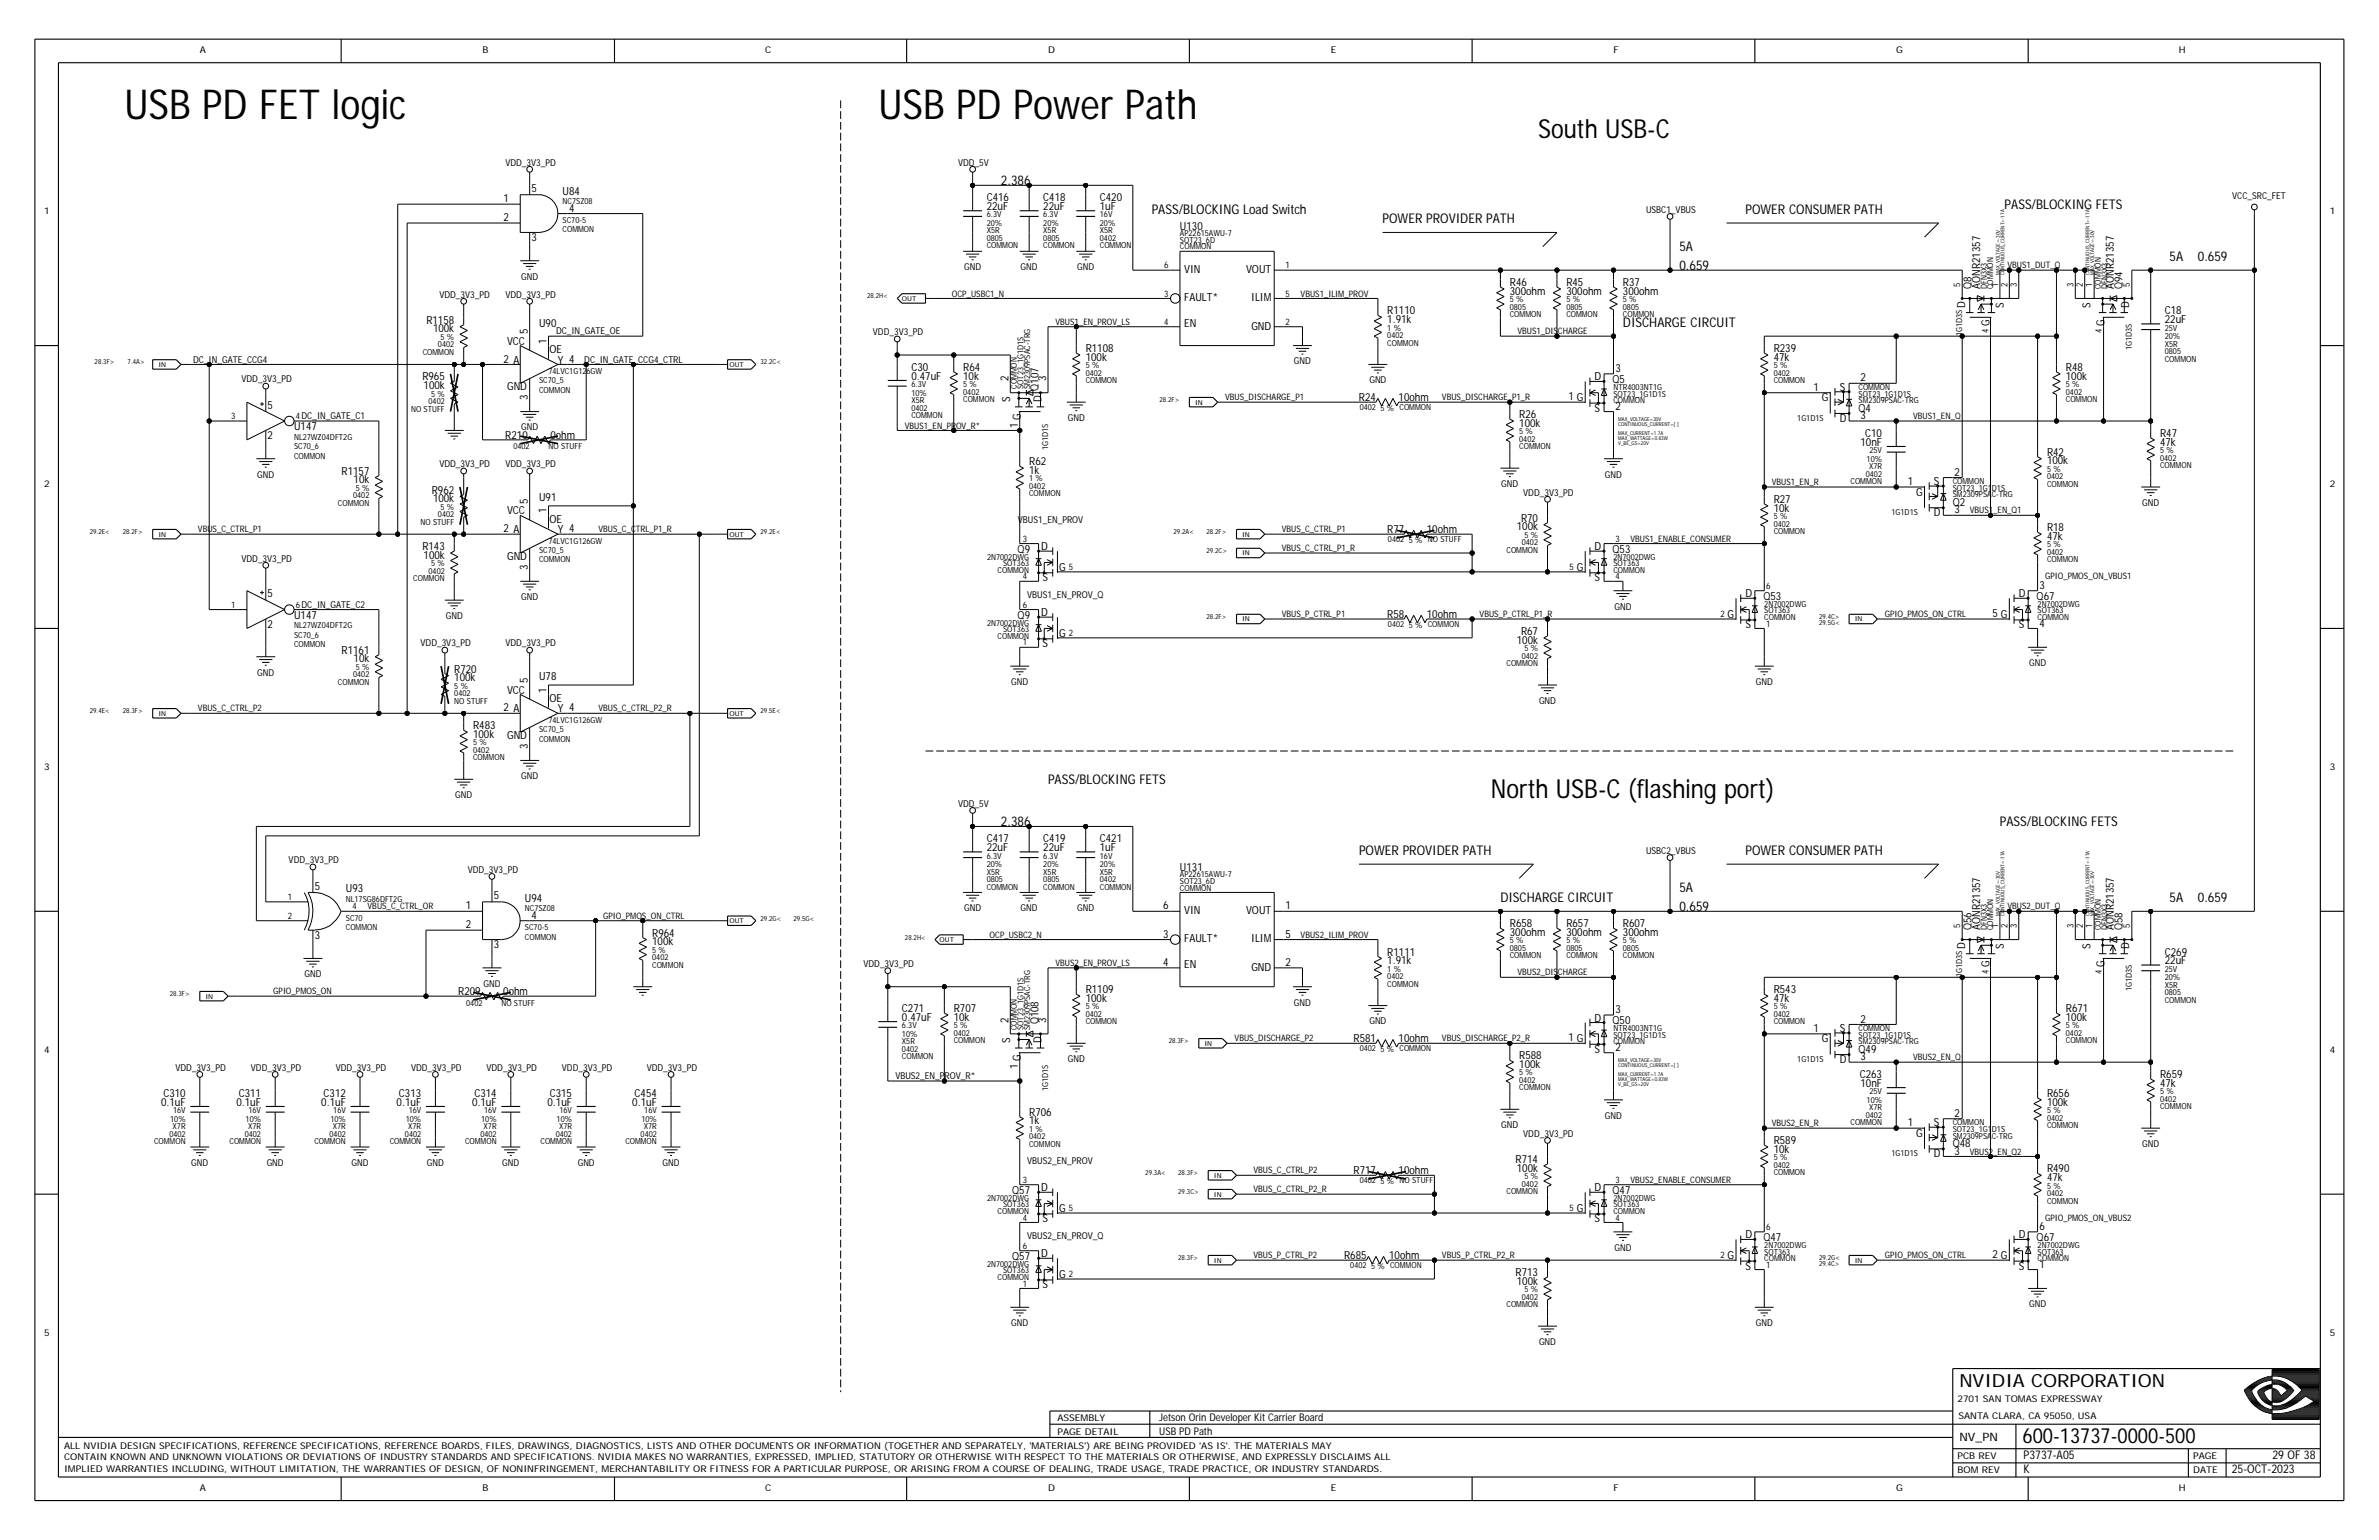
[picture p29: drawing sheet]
<svg xmlns="http://www.w3.org/2000/svg" width="432mm" height="279mm" viewBox="0 0 432 279" stroke-linecap="round" stroke-linejoin="round" font-family="sans-serif">
<defs><g id="words">
<g font-size="7.5">
<text x="22.6" y="21.6">USB PD FET logic</text>
<text x="159.4" y="21.6">USB PD Power Path</text>
</g>
<g font-size="4.8">
<text x="279.2" y="25.1">South USB-C</text>
<text x="270.6" y="144.8">North USB-C (flashing port)</text>
</g>
<text font-size="3.8" x="367.1" y="261.8">600-13737-0000-500</text>
<text font-size="3.3" x="355.6" y="251.6">NVIDIA CORPORATION</text>
<g font-size="2.4">
<text x="181.7" y="33.6">2.386</text>
<text x="209" y="38.8">PASS/BLOCKING Load Switch</text>
<text x="250.9" y="40.5">POWER PROVIDER PATH</text>
<text x="316.8" y="38.8">POWER CONSUMER PATH</text>
<text x="363.8" y="37.9">PASS/BLOCKING FETS</text>
<text x="304.8" y="45.6">5A</text>
<text x="393.8" y="47.3">5A</text>
<text x="398.9" y="47.3">0.659</text>
<text x="304.8" y="49">0.659</text>
<text x="294.6" y="59.3">DISCHARGE CIRCUIT</text>
<text x="190.2" y="142.2">PASS/BLOCKING FETS</text>
<text x="181.7" y="149.9">2.386</text>
<text x="363" y="149.9">PASS/BLOCKING FETS</text>
<text x="246.7" y="155.1">POWER PROVIDER PATH</text>
<text x="316.8" y="155.1">POWER CONSUMER PATH</text>
<text x="304.8" y="161.9">5A</text>
<text x="272.3" y="163.6">DISCHARGE CIRCUIT</text>
<text x="304.8" y="165.3">0.659</text>
<text x="393.8" y="163.6">5A</text>
<text x="398.9" y="163.6">0.659</text>
</g>
<g font-size="2.2">
<text x="367.3" y="267.3">K</text>
<text x="367.3" y="264.7">P3737-A05</text>
<text x="405.1" y="267.3">25-OCT-2023</text>
<text x="412.5" y="264.7">29 OF 38</text>
</g>
<text font-size="2.1" x="355.6" y="261.5">NV_PN</text>
<g font-size="2">
<text x="96.5" y="34.8">5</text>
<text x="102.1" y="35.3">U84</text>
<text x="91.4" y="40.1">2</text>
<text x="91.4" y="36.7">1</text>
<text x="103.3" y="38.4">4</text>
<text x="179.1" y="38.1">22uF</text>
<text x="179.1" y="36.5">C416</text>
<text x="189.4" y="38.1">22uF</text>
<text x="189.4" y="36.5">C418</text>
<text x="199.6" y="38.1">1uF</text>
<text x="199.6" y="36.5">C420</text>
<text x="214.2" y="41.7">U130</text>
<text x="96.5" y="43.7">3</text>
<text x="215" y="49.5">VIN</text>
<text x="226.2" y="49.5">VOUT</text>
<text x="274" y="51.9">R46</text>
<text x="274" y="53.5">300ohm</text>
<text x="284.3" y="53.5">300ohm</text>
<text x="284.3" y="51.9">R45</text>
<text x="294.6" y="53.5">300ohm</text>
<text x="294.6" y="51.9">R37</text>
<text x="357.9" y="52.4" transform="rotate(-90 357.9 52.4)">Q8</text>
<text x="359.4" y="52.4" transform="rotate(-90 359.4 52.4)">AONR21357</text>
<text x="383.7" y="52.4" transform="rotate(-90 383.7 52.4)">AONR21357</text>
<text x="385.2" y="52.4" transform="rotate(-90 385.2 52.4)">Q94</text>
<text x="77.4" y="58.8">R1158</text>
<text x="97.8" y="59.3">U90</text>
<text x="215" y="54.7">FAULT*</text>
<text x="215" y="59.4">EN</text>
<text x="227.1" y="54.7">ILIM</text>
<text x="227.1" y="59.8">GND</text>
<text x="251.8" y="58.6">1.91k</text>
<text x="251.8" y="57.1">R1110</text>
<text x="356.7" y="55.9" transform="rotate(-90 356.7 55.9)">D</text>
<text x="361.1" y="59.1" transform="rotate(-90 361.1 59.1)">G</text>
<text x="363.7" y="55.9" transform="rotate(-90 363.7 55.9)">S</text>
<text x="379.4" y="55.9" transform="rotate(-90 379.4 55.9)">S</text>
<text x="382" y="59.1" transform="rotate(-90 382 59.1)">G</text>
<text x="386.4" y="55.9" transform="rotate(-90 386.4 55.9)">D</text>
<text x="392.9" y="57.1">C18</text>
<text x="392.9" y="58.6">22uF</text>
<text x="78.6" y="60.3">100k</text>
<text x="91.4" y="65.8">2 A</text>
<text x="92" y="62.5">VCC</text>
<text x="95.8" y="60.6" transform="rotate(-90 95.8 60.6)">5</text>
<text x="99.2" y="62.4" transform="rotate(-90 99.2 62.4)">1</text>
<text x="99.7" y="64.1">OE</text>
<text x="101.3" y="65.9">Y 4</text>
<text x="197.1" y="65.4">100k</text>
<text x="197.1" y="63.9">R1108</text>
<text x="321.9" y="65.4">47k</text>
<text x="321.9" y="63.9">R239</text>
<text x="76.7" y="69">R965</text>
<text x="76.9" y="70.6">100k</text>
<text x="92" y="70.7">GND</text>
<text x="165.4" y="68.9">0.47uF</text>
<text x="165.4" y="67.3">C30</text>
<text x="174.8" y="67.3">R64</text>
<text x="174.8" y="68.9">10k</text>
<text x="183" y="69.2" transform="rotate(-90 183 69.2)">2</text>
<text x="188.5" y="70.9" transform="rotate(-90 188.5 70.9)">Q107</text>
<text x="189.9" y="69.2" transform="rotate(-90 189.9 69.2)">3</text>
<text x="289.4" y="69">D</text>
<text x="292.7" y="69.5">Q5</text>
<text x="293.2" y="67.5">3</text>
<text x="329.2" y="70.9">1</text>
<text x="333.9" y="70.9">S</text>
<text x="337.7" y="69.2">2</text>
<text x="375" y="67.3">R48</text>
<text x="375" y="68.9">100k</text>
<text x="48.6" y="74.2">5</text>
<text x="95.8" y="72.6" transform="rotate(-90 95.8 72.6)">3</text>
<text x="183.4" y="73" transform="rotate(-90 183.4 73)">S</text>
<text x="184.7" y="77.7" transform="rotate(-90 184.7 77.7)">1</text>
<text x="185.3" y="76.2" transform="rotate(-90 185.3 76.2)">G</text>
<text x="189" y="73" transform="rotate(-90 189 73)">D</text>
<text x="246.7" y="72.8">R24</text>
<text x="253.9" y="72.8">10ohm</text>
<text x="275.8" y="77.4">100k</text>
<text x="275.8" y="75.9">R26</text>
<text x="284.7" y="72.6">1 G</text>
<text x="289.4" y="74.7">S</text>
<text x="293.2" y="74.3">2</text>
<text x="330.7" y="72.8">G</text>
<text x="333.9" y="76.6">D</text>
<text x="337.3" y="74.7">Q4</text>
<text x="337.7" y="76">3</text>
<text x="48.6" y="79.6">2</text>
<text x="53.4" y="78.1">U147</text>
<text x="91.7" y="79.6">R210</text>
<text x="99.9" y="79.6">0ohm</text>
<text x="337.7" y="80.8">10nF</text>
<text x="338.6" y="79.3">C10</text>
<text x="371.5" y="82.7">R42</text>
<text x="392.1" y="79.3">R47</text>
<text x="392.1" y="80.8">47k</text>
<text x="62" y="86.1">R1157</text>
<text x="64.2" y="87.7">10k</text>
<text x="78.4" y="89.6">R962</text>
<text x="186.8" y="86">1k</text>
<text x="186.8" y="84.4">R62</text>
<text x="346.3" y="88">1</text>
<text x="347.8" y="89.9">G</text>
<text x="351" y="88">S</text>
<text x="354.8" y="86.3">2</text>
<text x="371.5" y="84.3">100k</text>
<text x="78.6" y="91.1">100k</text>
<text x="92" y="93.3">VCC</text>
<text x="95.8" y="91.4" transform="rotate(-90 95.8 91.4)">5</text>
<text x="97.8" y="90.9">U91</text>
<text x="99.2" y="93.1" transform="rotate(-90 99.2 93.1)">1</text>
<text x="99.7" y="94.9">OE</text>
<text x="276.1" y="94.7">R70</text>
<text x="321.9" y="92.8">10k</text>
<text x="321.9" y="91.3">R27</text>
<text x="351" y="93.7">D</text>
<text x="354.4" y="91.8">Q2</text>
<text x="354.8" y="93.1">3</text>
<text x="76.7" y="99.8">R143</text>
<text x="76.9" y="101.4">100k</text>
<text x="91.4" y="96.6">2 A</text>
<text x="92" y="101.5">GND</text>
<text x="101.3" y="96.7">Y 4</text>
<text x="184.7" y="100.3">Q9</text>
<text x="189" y="99.8">D</text>
<text x="251.8" y="96.7">R77</text>
<text x="259" y="96.7">10ohm</text>
<text x="275.3" y="96.2">100k</text>
<text x="289.4" y="99.8">D</text>
<text x="292.7" y="100.3">Q53</text>
<text x="371.5" y="96.4">R18</text>
<text x="371.5" y="97.9">47k</text>
<text x="95.8" y="103.4" transform="rotate(-90 95.8 103.4)">3</text>
<text x="189.2" y="105.5">S</text>
<text x="192.3" y="103.6">G</text>
<text x="286.2" y="103.6">G</text>
<text x="289.4" y="105.5">S</text>
<text x="370.2" y="106.8">3</text>
<text x="48.6" y="108.4">5</text>
<text x="48.6" y="113.8">2</text>
<text x="53.4" y="112.3">U147</text>
<text x="184.7" y="112.3">Q9</text>
<text x="189" y="111.8">D</text>
<text x="251.8" y="112.1">R58</text>
<text x="259" y="112.1">10ohm</text>
<text x="313.6" y="112.1">G</text>
<text x="316.8" y="108.4">D</text>
<text x="320.1" y="108.9">Q53</text>
<text x="361.7" y="112">5 G</text>
<text x="366.4" y="108.4">D</text>
<text x="369.7" y="108.9">Q67</text>
<text x="370.2" y="113.7">4</text>
<text x="62" y="118.6">R1161</text>
<text x="189.2" y="117.4">S</text>
<text x="192.3" y="115.6">G</text>
<text x="275.3" y="116.8">100k</text>
<text x="276.1" y="115.2">R67</text>
<text x="316.8" y="114">S</text>
<text x="366.4" y="114">S</text>
<text x="64.2" y="120.2">10k</text>
<text x="82.5" y="123.6">100k</text>
<text x="82.5" y="122.1">R720</text>
<text x="92" y="125.8">VCC</text>
<text x="95.8" y="123.9" transform="rotate(-90 95.8 123.9)">5</text>
<text x="97.8" y="123.4">U78</text>
<text x="99.2" y="125.7" transform="rotate(-90 99.2 125.7)">1</text>
<text x="91.4" y="129.1">2 A</text>
<text x="99.7" y="127.4">OE</text>
<text x="101.3" y="129.2">Y 4</text>
<text x="85.9" y="133.9">100k</text>
<text x="85.9" y="132.3">R483</text>
<text x="92" y="134">GND</text>
<text x="95.8" y="135.9" transform="rotate(-90 95.8 135.9)">3</text>
<text x="179.1" y="154.4">22uF</text>
<text x="179.1" y="152.8">C417</text>
<text x="189.4" y="154.4">22uF</text>
<text x="189.4" y="152.8">C419</text>
<text x="199.6" y="154.4">1uF</text>
<text x="199.6" y="152.8">C421</text>
<text x="57.1" y="161.4">5</text>
<text x="62.8" y="161.9">U93</text>
<text x="214.2" y="158">U131</text>
<text x="84.5" y="165">1</text>
<text x="89.6" y="163.1">5</text>
<text x="95.3" y="163.6">U94</text>
<text x="96.5" y="166.7">4</text>
<text x="211.1" y="165">6</text>
<text x="215" y="165.8">VIN</text>
<text x="226.2" y="165.8">VOUT</text>
<text x="233.3" y="165">1</text>
<text x="57.1" y="170.3">3</text>
<text x="84.5" y="168.4">2</text>
<text x="89.6" y="172">3</text>
<text x="118.4" y="170">R964</text>
<text x="118.4" y="171.5">100k</text>
<text x="211.1" y="170.1">3</text>
<text x="215" y="171">FAULT*</text>
<text x="227.1" y="171">ILIM</text>
<text x="233.3" y="170.1">5</text>
<text x="251.8" y="173.4">R1111</text>
<text x="274" y="169.8">300ohm</text>
<text x="274" y="168.2">R658</text>
<text x="284.3" y="169.8">300ohm</text>
<text x="284.3" y="168.2">R657</text>
<text x="294.6" y="169.8">300ohm</text>
<text x="294.6" y="168.2">R607</text>
<text x="356.7" y="172.2" transform="rotate(-90 356.7 172.2)">D</text>
<text x="357.9" y="168.8" transform="rotate(-90 357.9 168.8)">Q56</text>
<text x="359.4" y="168.8" transform="rotate(-90 359.4 168.8)">AONR21357</text>
<text x="363.7" y="172.2" transform="rotate(-90 363.7 172.2)">S</text>
<text x="379.4" y="172.2" transform="rotate(-90 379.4 172.2)">S</text>
<text x="383.7" y="168.8" transform="rotate(-90 383.7 168.8)">AONR21357</text>
<text x="385.2" y="168.8" transform="rotate(-90 385.2 168.8)">Q58</text>
<text x="386.4" y="172.2" transform="rotate(-90 386.4 172.2)">D</text>
<text x="392.9" y="173.4">C269</text>
<text x="211.1" y="175.3">4</text>
<text x="215" y="175.7">EN</text>
<text x="227.1" y="176.1">GND</text>
<text x="233.3" y="175.3">2</text>
<text x="251.8" y="174.9">1.91k</text>
<text x="361.1" y="175.4" transform="rotate(-90 361.1 175.4)">G</text>
<text x="382" y="175.4" transform="rotate(-90 382 175.4)">G</text>
<text x="392.9" y="174.9">22uF</text>
<text x="83.2" y="180.6">R209</text>
<text x="91.3" y="180.6">0ohm</text>
<text x="163.7" y="185.2">0.47uF</text>
<text x="163.7" y="183.6">C271</text>
<text x="173.1" y="185.2">10k</text>
<text x="173.1" y="183.6">R707</text>
<text x="183" y="185.5" transform="rotate(-90 183 185.5)">2</text>
<text x="188.5" y="185.9" transform="rotate(-90 188.5 185.9)">Q108</text>
<text x="189.9" y="185.5" transform="rotate(-90 189.9 185.5)">3</text>
<text x="197.1" y="181.8">100k</text>
<text x="197.1" y="180.2">R1109</text>
<text x="289.4" y="185.4">D</text>
<text x="292.7" y="185.9">Q50</text>
<text x="293.2" y="183.8">3</text>
<text x="321.9" y="181.8">47k</text>
<text x="321.9" y="180.2">R543</text>
<text x="337.7" y="185.5">2</text>
<text x="375" y="185.2">100k</text>
<text x="375" y="183.6">R671</text>
<text x="183.4" y="189.3" transform="rotate(-90 183.4 189.3)">S</text>
<text x="189" y="189.3" transform="rotate(-90 189 189.3)">D</text>
<text x="245.7" y="189.1">R581</text>
<text x="253.9" y="189.1">10ohm</text>
<text x="284.7" y="188.9">1 G</text>
<text x="289.4" y="191">S</text>
<text x="293.2" y="190.7">2</text>
<text x="329.2" y="187.2">1</text>
<text x="330.7" y="189.1">G</text>
<text x="333.9" y="187.2">S</text>
<text x="337.3" y="191">Q49</text>
<text x="184.7" y="194" transform="rotate(-90 184.7 194)">1</text>
<text x="185.3" y="192.5" transform="rotate(-90 185.3 192.5)">G</text>
<text x="275.8" y="193.7">100k</text>
<text x="275.8" y="192.2">R588</text>
<text x="333.9" y="192.9">D</text>
<text x="337.6" y="195.6">C263</text>
<text x="337.7" y="192.4">3</text>
<text x="337.7" y="197.2">10nF</text>
<text x="392.1" y="197.2">47k</text>
<text x="392.1" y="195.6">R659</text>
<text x="29.2" y="200.6">0.1uF</text>
<text x="29.7" y="199">C310</text>
<text x="42.9" y="200.6">0.1uF</text>
<text x="43.3" y="199">C311</text>
<text x="58.3" y="200.6">0.1uF</text>
<text x="58.7" y="199">C312</text>
<text x="72" y="200.6">0.1uF</text>
<text x="72.4" y="199">C313</text>
<text x="85.7" y="200.6">0.1uF</text>
<text x="86.1" y="199">C314</text>
<text x="99.4" y="200.6">0.1uF</text>
<text x="99.8" y="199">C315</text>
<text x="114.8" y="200.6">0.1uF</text>
<text x="115.2" y="199">C454</text>
<text x="186.8" y="204">1k</text>
<text x="186.8" y="202.5">R706</text>
<text x="354.8" y="202.6">2</text>
<text x="371.5" y="200.6">100k</text>
<text x="371.5" y="199">R656</text>
<text x="321.9" y="209.1">10k</text>
<text x="321.9" y="207.6">R589</text>
<text x="346.3" y="204.3">1</text>
<text x="347.8" y="206.2">G</text>
<text x="351" y="204.3">S</text>
<text x="351" y="210">D</text>
<text x="354.4" y="208.1">Q48</text>
<text x="354.8" y="209.5">3</text>
<text x="245.7" y="213.1">R717</text>
<text x="253.9" y="213.1">10ohm</text>
<text x="275.1" y="211">R714</text>
<text x="275.3" y="212.5">100k</text>
<text x="371.5" y="214.3">47k</text>
<text x="371.5" y="212.7">R490</text>
<text x="183.7" y="216.7">Q57</text>
<text x="189" y="216.1">D</text>
<text x="189.2" y="221.8">S</text>
<text x="192.3" y="219.9">G</text>
<text x="286.2" y="219.9">G</text>
<text x="289.4" y="216.1">D</text>
<text x="289.4" y="221.8">S</text>
<text x="292.7" y="216.7">Q47</text>
<text x="316.8" y="224.7">D</text>
<text x="320.1" y="225.2">Q47</text>
<text x="366.4" y="224.7">D</text>
<text x="369.7" y="225.2">Q67</text>
<text x="370.2" y="223.2">6</text>
<text x="183.7" y="228.6">Q57</text>
<text x="189" y="228.1">D</text>
<text x="189.2" y="233.8">S</text>
<text x="192.3" y="231.9">G</text>
<text x="244" y="228.5">R685</text>
<text x="252.1" y="228.5">10ohm</text>
<text x="275.1" y="231.5">R713</text>
<text x="275.3" y="233.1">100k</text>
<text x="313.6" y="228.5">G</text>
<text x="316.8" y="230.3">S</text>
<text x="361.7" y="228.3">2 G</text>
<text x="366.4" y="230.3">S</text>
<text x="370.2" y="230">1</text>
</g>
<g font-size="1.9">
<text x="210.4" y="257.9">Jetson Orin Developer Kit Carrier Board</text>
<text x="210.4" y="260.3">USB PD Path</text>
</g>
<g font-size="1.7">
<text x="36.3" y="9.7">A</text>
<text x="87.6" y="9.7">B</text>
<text x="138.9" y="9.7">C</text>
<text x="190.2" y="9.7">D</text>
<text x="241.5" y="9.7">E</text>
<text x="292.9" y="9.7">F</text>
<text x="344.2" y="9.7">G</text>
<text x="395.5" y="9.7">H</text>
<text x="91.7" y="30">VDD_3V3_PD</text>
<text x="173.9" y="30">VDD_5V</text>
<text x="8" y="38.8">1</text>
<text x="298.8" y="38.6">USBC1_VBUS</text>
<text x="405.2" y="36.2">VCC_SRC_FET</text>
<text x="422.9" y="38.8">1</text>
<text x="79.8" y="54">VDD_3V3_PD</text>
<text x="91.7" y="54">VDD_3V3_PD</text>
<text x="94.6" y="50.7">GND</text>
<text x="175" y="49">GND</text>
<text x="185.3" y="49">GND</text>
<text x="195.5" y="49">GND</text>
<text x="35.1" y="65.8">DC_IN_GATE_CCG4</text>
<text x="100.9" y="60.6">DC_IN_GATE_OE</text>
<text x="106.1" y="65.8">DC_IN_GATE_CCG4_CTRL</text>
<text x="158.4" y="60.8">VDD_3V3_PD</text>
<text x="43.8" y="69.4">VDD_3V3_PD</text>
<text x="234.9" y="66.1">GND</text>
<text x="248.5" y="69.5">GND</text>
<text x="193.8" y="76.4">GND</text>
<text x="94.6" y="78.1">GND</text>
<text x="8" y="88.4">2</text>
<text x="46.7" y="86.6">GND</text>
<text x="79.8" y="84.8">VDD_3V3_PD</text>
<text x="91.7" y="84.8">VDD_3V3_PD</text>
<text x="272.5" y="88.4">GND</text>
<text x="276.5" y="89.9">VDD_3V3_PD</text>
<text x="291.3" y="86.6">GND</text>
<text x="422.9" y="88.4">2</text>
<text x="184.7" y="94.9">VBUS1_EN_PROV</text>
<text x="388.8" y="91.8">GND</text>
<text x="43.8" y="101.9">VDD_3V3_PD</text>
<text x="80.9" y="112.3">GND</text>
<text x="94.6" y="108.9">GND</text>
<text x="186.5" y="108.5">VBUS1_EN_PROV_Q</text>
<text x="293" y="110.6">GND</text>
<text x="76.3" y="117.3">VDD_3V3_PD</text>
<text x="91.7" y="117.3">VDD_3V3_PD</text>
<text x="46.7" y="122.6">GND</text>
<text x="183.5" y="124.3">GND</text>
<text x="318.7" y="124.3">GND</text>
<text x="368.3" y="120.9">GND</text>
<text x="279.3" y="127.7">GND</text>
<text x="8" y="139.7">3</text>
<text x="94.6" y="141.4">GND</text>
<text x="422.9" y="139.7">3</text>
<text x="82.6" y="144.8">GND</text>
<text x="173.9" y="146.3">VDD_5V</text>
<text x="298.8" y="154.9">USBC2_VBUS</text>
<text x="52.4" y="156.6">VDD_3V3_PD</text>
<text x="84.9" y="158.3">VDD_3V3_PD</text>
<text x="175" y="165.3">GND</text>
<text x="185.3" y="165.3">GND</text>
<text x="195.5" y="165.3">GND</text>
<text x="55.2" y="177.3">GND</text>
<text x="87.7" y="179">GND</text>
<text x="156.7" y="175.4">VDD_3V3_PD</text>
<text x="234.9" y="182.4">GND</text>
<text x="248.5" y="185.9">GND</text>
<text x="8" y="191">4</text>
<text x="422.9" y="191">4</text>
<text x="31.9" y="194.2">VDD_3V3_PD</text>
<text x="45.5" y="194.2">VDD_3V3_PD</text>
<text x="60.9" y="194.2">VDD_3V3_PD</text>
<text x="74.6" y="194.2">VDD_3V3_PD</text>
<text x="88.3" y="194.2">VDD_3V3_PD</text>
<text x="102" y="194.2">VDD_3V3_PD</text>
<text x="117.4" y="194.2">VDD_3V3_PD</text>
<text x="162.5" y="195.8">VBUS2_EN_PROV_R*</text>
<text x="193.8" y="192.7">GND</text>
<text x="291.3" y="203">GND</text>
<text x="272.5" y="204.7">GND</text>
<text x="276.5" y="206.2">VDD_3V3_PD</text>
<text x="388.8" y="208.1">GND</text>
<text x="34.7" y="211.5">GND</text>
<text x="48.4" y="211.5">GND</text>
<text x="63.8" y="211.5">GND</text>
<text x="77.5" y="211.5">GND</text>
<text x="91.2" y="211.5">GND</text>
<text x="104.9" y="211.5">GND</text>
<text x="120.3" y="211.5">GND</text>
<text x="186.5" y="211.2">VBUS2_EN_PROV</text>
<text x="186.5" y="224.9">VBUS2_EN_PROV_Q</text>
<text x="293" y="226.9">GND</text>
<text x="368.3" y="237.2">GND</text>
<text x="8" y="242.3">5</text>
<text x="183.5" y="240.6">GND</text>
<text x="279.3" y="244">GND</text>
<text x="318.7" y="240.6">GND</text>
<text x="422.9" y="242.3">5</text>
<text x="191.9" y="257.9">ASSEMBLY</text>
<text x="355.3" y="254.3">2701 SAN TOMAS EXPRESSWAY</text>
<text x="355.5" y="257.4">SANTA CLARA, CA 95050, USA</text>
<text x="11.6" y="262.8">ALL NVIDIA DESIGN SPECIFICATIONS, REFERENCE SPECIFICATIONS, REFERENCE BOARDS, FILES, DRAWINGS, DIAGNOSTICS, LISTS AND OTHER DOCUMENTS OR INFORMATION (TOGETHER AND SEPARATELY, 'MATERIALS') ARE BEING PROVIDED 'AS IS'. THE MATERIALS MAY</text>
<text x="191.9" y="260.3">PAGE DETAIL</text>
<text x="11.6" y="264.9">CONTAIN KNOWN AND UNKNOWN VIOLATIONS OR DEVIATIONS OF INDUSTRY STANDARDS AND SPECIFICATIONS. NVIDIA MAKES NO WARRANTIES, EXPRESSED, IMPLIED, STATUTORY OR OTHERWISE WITH RESPECT TO THE MATERIALS OR OTHERWISE, AND EXPRESSLY DISCLAIMS ALL</text>
<text x="11.6" y="267.1">IMPLIED WARRANTIES INCLUDING, WITHOUT LIMITATION, THE WARRANTIES OF DESIGN, OF NONINFRINGEMENT, MERCHANTABILITY OR FITNESS FOR A PARTICULAR PURPOSE, OR ARISING FROM A COURSE OF DEALING, TRADE USAGE, TRADE PRACTICE, OR INDUSTRY STANDARDS.</text>
<text x="355.3" y="267.3">BOM REV</text>
<text x="355.3" y="264.7">PCB REV</text>
<text x="398.1" y="264.7">PAGE</text>
<text x="398.1" y="267.3">DATE</text>
<text x="36.3" y="270.5">A</text>
<text x="87.6" y="270.5">B</text>
<text x="138.9" y="270.5">C</text>
<text x="190.2" y="270.5">D</text>
<text x="241.5" y="270.5">E</text>
<text x="292.9" y="270.5">F</text>
<text x="344.2" y="270.5">G</text>
<text x="395.5" y="270.5">H</text>
</g>
<g font-size="1.6">
<text x="172.8" y="53.8">OCP_USBC1_N</text>
<text x="211.3" y="53.8">3</text>
<text x="211.3" y="48.7">6</text>
<text x="233.3" y="53.8">5</text>
<text x="233.3" y="48.7">1</text>
<text x="236.1" y="53.8">VBUS1_ILIM_PROV</text>
<text x="355.8" y="52.1" transform="rotate(-90 355.8 52.1)">5</text>
<text x="362.6" y="52.1" transform="rotate(-90 362.6 52.1)">1</text>
<text x="364.4" y="52.1" transform="rotate(-90 364.4 52.1)">2</text>
<text x="364.4" y="48.7">VBUS1_DUT_Q</text>
<text x="366.1" y="52.1" transform="rotate(-90 366.1 52.1)">3</text>
<text x="376.3" y="52.1" transform="rotate(-90 376.3 52.1)">3</text>
<text x="378" y="52.1" transform="rotate(-90 378 52.1)">2</text>
<text x="379.8" y="52.1" transform="rotate(-90 379.8 52.1)">1</text>
<text x="386.6" y="52.1" transform="rotate(-90 386.6 52.1)">5</text>
<text x="191.6" y="58.9">VBUS1_EN_PROV_LS</text>
<text x="211.3" y="58.9">4</text>
<text x="233.3" y="58.9">2</text>
<text x="275.4" y="60.6">VBUS1_DISCHARGE</text>
<text x="360.9" y="60.4" transform="rotate(-90 360.9 60.4)">4</text>
<text x="381.5" y="60.4" transform="rotate(-90 381.5 60.4)">4</text>
<text x="42" y="76">3</text>
<text x="53.7" y="76">4DC_IN_GATE_C1</text>
<text x="164.2" y="77.8">VBUS1_EN_PROV_R*</text>
<text x="222.4" y="72.6">VBUS_DISCHARGE_P1</text>
<text x="261.7" y="72.6">VBUS_DISCHARGE_P1_R</text>
<text x="347.3" y="76">VBUS1_EN_Q</text>
<text x="321.6" y="88">VBUS1_EN_R</text>
<text x="357.5" y="93.1">VBUS1_EN_Q1</text>
<text x="35.9" y="96.6">VBUS_C_CTRL_P1</text>
<text x="108.6" y="96.6">VBUS_C_CTRL_P1_R</text>
<text x="185.7" y="98.3">3</text>
<text x="232.6" y="100">VBUS_C_CTRL_P1_R</text>
<text x="232.6" y="96.6">VBUS_C_CTRL_P1</text>
<text x="293.2" y="98.3">3</text>
<text x="295.9" y="98.3">VBUS1_ENABLE_CONSUMER</text>
<text x="185.7" y="105.1">4</text>
<text x="194" y="103.4">5</text>
<text x="284.9" y="103.4">5</text>
<text x="293.2" y="105.1">4</text>
<text x="320.6" y="106.8">6</text>
<text x="371.2" y="105.1">GPIO_PMOS_ON_VBUS1</text>
<text x="42" y="110.3">1</text>
<text x="53.7" y="110.3">6DC_IN_GATE_C2</text>
<text x="185.7" y="110.3">6</text>
<text x="232.6" y="112">VBUS_P_CTRL_P1</text>
<text x="268.6" y="112">VBUS_P_CTRL_P1_R</text>
<text x="312.3" y="112">2</text>
<text x="320.6" y="113.7">1</text>
<text x="342.1" y="112">GPIO_PMOS_ON_CTRL</text>
<text x="185.7" y="117.1">1</text>
<text x="194" y="115.4">2</text>
<text x="35.9" y="129.1">VBUS_C_CTRL_P2</text>
<text x="108.6" y="129.1">VBUS_C_CTRL_P2_R</text>
<text x="52.2" y="166.7">2</text>
<text x="52.2" y="163.3">1</text>
<text x="64" y="165">4</text>
<text x="66.7" y="165">VBUS_C_CTRL_OR</text>
<text x="109.5" y="166.7">GPIO_PMOS_ON_CTRL</text>
<text x="364.4" y="165">VBUS2_DUT_Q</text>
<text x="179.6" y="170.1">OCP_USBC2_N</text>
<text x="236.1" y="170.1">VBUS2_ILIM_PROV</text>
<text x="355.8" y="168.4" transform="rotate(-90 355.8 168.4)">5</text>
<text x="362.6" y="168.4" transform="rotate(-90 362.6 168.4)">1</text>
<text x="364.4" y="168.4" transform="rotate(-90 364.4 168.4)">2</text>
<text x="366.1" y="168.4" transform="rotate(-90 366.1 168.4)">3</text>
<text x="376.3" y="168.4" transform="rotate(-90 376.3 168.4)">3</text>
<text x="378" y="168.4" transform="rotate(-90 378 168.4)">2</text>
<text x="379.8" y="168.4" transform="rotate(-90 379.8 168.4)">1</text>
<text x="386.6" y="168.4" transform="rotate(-90 386.6 168.4)">5</text>
<text x="191.6" y="175.3">VBUS2_EN_PROV_LS</text>
<text x="275.4" y="177">VBUS2_DISCHARGE</text>
<text x="360.9" y="176.7" transform="rotate(-90 360.9 176.7)">4</text>
<text x="381.5" y="176.7" transform="rotate(-90 381.5 176.7)">4</text>
<text x="49.6" y="180.4">GPIO_PMOS_ON</text>
<text x="224.1" y="188.9">VBUS_DISCHARGE_P2</text>
<text x="261.7" y="188.9">VBUS_DISCHARGE_P2_R</text>
<text x="347.3" y="192.4">VBUS2_EN_Q</text>
<text x="321.6" y="204.3">VBUS2_EN_R</text>
<text x="357.5" y="209.5">VBUS2_EN_Q2</text>
<text x="185.7" y="214.6">3</text>
<text x="227.5" y="212.9">VBUS_C_CTRL_P2</text>
<text x="293.2" y="214.6">3</text>
<text x="295.9" y="214.6">VBUS2_ENABLE_CONSUMER</text>
<text x="185.7" y="221.4">4</text>
<text x="194" y="219.7">5</text>
<text x="227.5" y="216.3">VBUS_C_CTRL_P2_R</text>
<text x="284.9" y="219.7">5</text>
<text x="293.2" y="221.4">4</text>
<text x="371.2" y="221.4">GPIO_PMOS_ON_VBUS2</text>
<text x="185.7" y="226.6">6</text>
<text x="320.6" y="223.2">6</text>
<text x="185.7" y="233.4">1</text>
<text x="194" y="231.7">2</text>
<text x="227.5" y="228.3">VBUS_P_CTRL_P2</text>
<text x="261.7" y="228.3">VBUS_P_CTRL_P2_R</text>
<text x="312.3" y="228.3">2</text>
<text x="320.6" y="230">1</text>
<text x="342.1" y="228.3">GPIO_PMOS_ON_CTRL</text>
</g>
<g font-size="1.5">
<text x="102.1" y="40.5">SC70-5</text>
<text x="102.1" y="37">NC7SZ08</text>
<text x="179.1" y="39.4">6.3V</text>
<text x="179.1" y="41">20%</text>
<text x="189.4" y="41">20%</text>
<text x="189.4" y="39.4">6.3V</text>
<text x="199.6" y="41">20%</text>
<text x="199.6" y="39.4">16V</text>
<text x="102.1" y="42.2">COMMON</text>
<text x="179.1" y="42.3">X5R</text>
<text x="179.1" y="43.7">0805</text>
<text x="179.1" y="45.1">COMMON</text>
<text x="189.4" y="43.7">0805</text>
<text x="189.4" y="42.3">X5R</text>
<text x="189.4" y="45.1">COMMON</text>
<text x="199.6" y="45.1">COMMON</text>
<text x="199.6" y="43.7">0402</text>
<text x="199.6" y="42.3">X5R</text>
<text x="214.2" y="45.3">COMMON</text>
<text x="214.2" y="44.1">SOT23_6D</text>
<text x="214.2" y="42.9">AP22615AWU-7</text>
<text x="360.6" y="52.4" transform="rotate(-90 360.6 52.4)">DFN3X3</text>
<text x="361.8" y="52.4" transform="rotate(-90 361.8 52.4)">COMMON</text>
<text x="381.3" y="52.4" transform="rotate(-90 381.3 52.4)">COMMON</text>
<text x="382.5" y="52.4" transform="rotate(-90 382.5 52.4)">DFN3X3</text>
<text x="251.8" y="60">1 %</text>
<text x="274" y="56.2">0805</text>
<text x="274" y="57.6">COMMON</text>
<text x="274" y="54.8">5 %</text>
<text x="284.3" y="54.8">5 %</text>
<text x="284.3" y="56.2">0805</text>
<text x="284.3" y="57.6">COMMON</text>
<text x="294.6" y="56.2">0805</text>
<text x="294.6" y="57.6">COMMON</text>
<text x="294.6" y="54.8">5 %</text>
<text x="392.9" y="60">25V</text>
<text x="76.7" y="64.4">COMMON</text>
<text x="79.5" y="63">0402</text>
<text x="80" y="61.7">5 %</text>
<text x="251.8" y="61.3">0402</text>
<text x="251.8" y="62.7">COMMON</text>
<text x="356.1" y="61" transform="rotate(-90 356.1 61)">1G1D3S</text>
<text x="386.9" y="63.6" transform="rotate(-90 386.9 63.6)">1G1D3S</text>
<text x="392.9" y="64.2">0805</text>
<text x="392.9" y="65.6">COMMON</text>
<text x="392.9" y="61.5">20%</text>
<text x="392.9" y="62.9">X5R</text>
<text x="78.3" y="71.9">5 %</text>
<text x="97.8" y="69.5">SC70_5</text>
<text x="97.8" y="71.3">COMMON</text>
<text x="99.6" y="67.8">74LVC1G126GW</text>
<text x="165.4" y="71.8">10%</text>
<text x="165.4" y="70.2">6.3V</text>
<text x="174.8" y="70.2">5 %</text>
<text x="174.8" y="71.6">0402</text>
<text x="184.6" y="70.6" transform="rotate(-90 184.6 70.6)">COMMON</text>
<text x="185.8" y="70.6" transform="rotate(-90 185.8 70.6)">SOT23_1G1D1S</text>
<text x="187" y="70.6" transform="rotate(-90 187 70.6)">SM2309PSAC-TRG</text>
<text x="197.1" y="69.5">COMMON</text>
<text x="197.1" y="68.2">0402</text>
<text x="197.1" y="66.8">5 %</text>
<text x="292.9" y="71.9">SOT23_1G1D1S</text>
<text x="292.9" y="70.7">NTR4003NT1G</text>
<text x="321.9" y="66.8">5 %</text>
<text x="321.9" y="68.2">0402</text>
<text x="321.9" y="69.5">COMMON</text>
<text x="337.3" y="70.7">COMMON</text>
<text x="337.3" y="71.9">SOT23_1G1D1S</text>
<text x="375" y="71.6">0402</text>
<text x="375" y="70.2">5 %</text>
<text x="74.6" y="74.7">NO STUFF</text>
<text x="77.8" y="73.3">0402</text>
<text x="165.4" y="75.9">COMMON</text>
<text x="165.4" y="74.5">0402</text>
<text x="165.4" y="73.1">X5R</text>
<text x="174.8" y="73">COMMON</text>
<text x="246.8" y="74.3">0402</text>
<text x="250.6" y="74.6">5 % COMMON</text>
<text x="292.9" y="73.1">COMMON</text>
<text x="326.2" y="76.4">1G1D1S</text>
<text x="337.3" y="73.1">SM2309PSAC-TRG</text>
<text x="375" y="73">COMMON</text>
<text x="53.4" y="83.2">COMMON</text>
<text x="53.4" y="81.5">SC70_6</text>
<text x="53.4" y="79.8">NL27WZ04DFT2G</text>
<text x="93.2" y="81.5">0402</text>
<text x="99.6" y="81.5">NO STUFF</text>
<text x="190.2" y="81.7" transform="rotate(-90 190.2 81.7)">1G1D1S</text>
<text x="275.8" y="80.1">0402</text>
<text x="275.8" y="78.8">5 %</text>
<text x="275.8" y="81.5">COMMON</text>
<text x="338.8" y="83.7">10%</text>
<text x="339.3" y="82.2">25V</text>
<text x="392.1" y="82.2">5 %</text>
<text x="392.1" y="83.6">0402</text>
<text x="64.6" y="89">5 %</text>
<text x="186.8" y="87.3">1 %</text>
<text x="186.8" y="88.7">0402</text>
<text x="335.9" y="87.8">COMMON</text>
<text x="338.7" y="86.5">0402</text>
<text x="339.2" y="85.1">X7R</text>
<text x="354.4" y="87.8">COMMON</text>
<text x="354.4" y="89">SOT23_1G1D1S</text>
<text x="371.5" y="88.4">COMMON</text>
<text x="371.5" y="87">0402</text>
<text x="371.5" y="85.6">5 %</text>
<text x="392.1" y="84.9">COMMON</text>
<text x="61.3" y="91.8">COMMON</text>
<text x="64.1" y="90.4">0402</text>
<text x="76.3" y="95.2">NO STUFF</text>
<text x="79.5" y="93.8">0402</text>
<text x="80" y="92.5">5 %</text>
<text x="186.8" y="90.1">COMMON</text>
<text x="321.9" y="94.2">5 %</text>
<text x="321.9" y="95.5">0402</text>
<text x="343.3" y="93.5">1G1D1S</text>
<text x="354.4" y="90.2">SM2309PSAC-TRG</text>
<text x="97.8" y="100.3">SC70_5</text>
<text x="99.6" y="98.6">74LVC1G126GW</text>
<text x="179.2" y="101.5">2N7002DWG</text>
<text x="251.9" y="98.3">0402</text>
<text x="255.7" y="98.5">5 % NO STUFF</text>
<text x="273.4" y="100.3">COMMON</text>
<text x="276.2" y="99">0402</text>
<text x="276.7" y="97.6">5 %</text>
<text x="292.9" y="101.5">2N7002DWG</text>
<text x="321.9" y="96.9">COMMON</text>
<text x="371.5" y="99.3">5 %</text>
<text x="371.5" y="100.7">0402</text>
<text x="75" y="105.5">COMMON</text>
<text x="77.8" y="104.1">0402</text>
<text x="78.3" y="102.7">5 %</text>
<text x="97.8" y="102">COMMON</text>
<text x="181.1" y="103.9">COMMON</text>
<text x="182.1" y="102.7">SOT363</text>
<text x="292.9" y="102.7">SOT363</text>
<text x="292.9" y="103.9">COMMON</text>
<text x="371.5" y="102">COMMON</text>
<text x="179.2" y="113.5">2N7002DWG</text>
<text x="251.9" y="113.7">0402</text>
<text x="255.7" y="113.9">5 % COMMON</text>
<text x="320.2" y="110.1">2N7002DWG</text>
<text x="320.2" y="112.5">COMMON</text>
<text x="320.2" y="111.3">SOT363</text>
<text x="369.8" y="110.1">2N7002DWG</text>
<text x="369.8" y="112.5">COMMON</text>
<text x="369.8" y="111.3">SOT363</text>
<text x="53.4" y="114">NL27WZ04DFT2G</text>
<text x="53.4" y="115.7">SC70_6</text>
<text x="53.4" y="117.4">COMMON</text>
<text x="181.1" y="115.9">COMMON</text>
<text x="182.1" y="114.7">SOT363</text>
<text x="276.2" y="119.5">0402</text>
<text x="276.7" y="118.1">5 %</text>
<text x="61.3" y="124.3">COMMON</text>
<text x="64.1" y="122.9">0402</text>
<text x="64.6" y="121.5">5 %</text>
<text x="82.5" y="125">5 %</text>
<text x="273.4" y="120.9">COMMON</text>
<text x="82.5" y="127.7">NO STUFF</text>
<text x="82.5" y="126.3">0402</text>
<text x="99.6" y="131.1">74LVC1G126GW</text>
<text x="85.9" y="135.2">5 %</text>
<text x="85.9" y="138">COMMON</text>
<text x="85.9" y="136.6">0402</text>
<text x="97.8" y="132.8">SC70_5</text>
<text x="97.8" y="134.5">COMMON</text>
<text x="179.1" y="155.8">6.3V</text>
<text x="189.4" y="155.8">6.3V</text>
<text x="199.6" y="155.8">16V</text>
<text x="179.1" y="161.4">COMMON</text>
<text x="179.1" y="158.7">X5R</text>
<text x="179.1" y="160">0805</text>
<text x="179.1" y="157.3">20%</text>
<text x="189.4" y="161.4">COMMON</text>
<text x="189.4" y="158.7">X5R</text>
<text x="189.4" y="160">0805</text>
<text x="189.4" y="157.3">20%</text>
<text x="199.6" y="161.4">COMMON</text>
<text x="199.6" y="160">0402</text>
<text x="199.6" y="158.7">X5R</text>
<text x="199.6" y="157.3">20%</text>
<text x="214.2" y="161.6">COMMON</text>
<text x="214.2" y="160.4">SOT23_6D</text>
<text x="214.2" y="159.2">AP22615AWU-7</text>
<text x="62.8" y="163.6">NL17SG86DFT2G</text>
<text x="62.8" y="167">SC70</text>
<text x="95.3" y="165.3">NC7SZ08</text>
<text x="62.8" y="168.8">COMMON</text>
<text x="95.3" y="168.8">SC70-5</text>
<text x="95.3" y="170.5">COMMON</text>
<text x="118.4" y="172.9">5 %</text>
<text x="274" y="173.9">COMMON</text>
<text x="274" y="171.2">5 %</text>
<text x="274" y="172.5">0805</text>
<text x="284.3" y="171.2">5 %</text>
<text x="284.3" y="172.5">0805</text>
<text x="284.3" y="173.9">COMMON</text>
<text x="294.6" y="171.2">5 %</text>
<text x="294.6" y="173.9">COMMON</text>
<text x="294.6" y="172.5">0805</text>
<text x="360.6" y="168.8" transform="rotate(-90 360.6 168.8)">DFN3X3</text>
<text x="361.8" y="168.8" transform="rotate(-90 361.8 168.8)">COMMON</text>
<text x="381.3" y="168.8" transform="rotate(-90 381.3 168.8)">COMMON</text>
<text x="382.5" y="168.8" transform="rotate(-90 382.5 168.8)">DFN3X3</text>
<text x="118.4" y="174.2">0402</text>
<text x="118.4" y="175.6">COMMON</text>
<text x="251.8" y="176.3">1 %</text>
<text x="251.8" y="177.7">0402</text>
<text x="251.8" y="179">COMMON</text>
<text x="356.1" y="177.3" transform="rotate(-90 356.1 177.3)">1G1D3S</text>
<text x="386.9" y="179.9" transform="rotate(-90 386.9 179.9)">1G1D3S</text>
<text x="392.9" y="179.2">X5R</text>
<text x="392.9" y="176.3">25V</text>
<text x="392.9" y="177.8">20%</text>
<text x="84.6" y="182.4">0402</text>
<text x="91" y="182.4">NO STUFF</text>
<text x="197.1" y="183.1">5 %</text>
<text x="197.1" y="185.9">COMMON</text>
<text x="197.1" y="184.5">0402</text>
<text x="321.9" y="185.9">COMMON</text>
<text x="321.9" y="184.5">0402</text>
<text x="321.9" y="183.1">5 %</text>
<text x="392.9" y="181.9">COMMON</text>
<text x="392.9" y="180.6">0805</text>
<text x="163.7" y="189.5">X5R</text>
<text x="163.7" y="190.8">0402</text>
<text x="163.7" y="188.1">10%</text>
<text x="163.7" y="186.5">6.3V</text>
<text x="173.1" y="187.9">0402</text>
<text x="173.1" y="189.3">COMMON</text>
<text x="173.1" y="186.5">5 %</text>
<text x="184.6" y="186.9" transform="rotate(-90 184.6 186.9)">COMMON</text>
<text x="185.8" y="186.9" transform="rotate(-90 185.8 186.9)">SOT23_1G1D1S</text>
<text x="187" y="186.9" transform="rotate(-90 187 186.9)">SM2309PSAC-TRG</text>
<text x="246.8" y="190.7">0402</text>
<text x="250.6" y="190.9">5 % COMMON</text>
<text x="292.9" y="187.1">NTR4003NT1G</text>
<text x="292.9" y="189.5">COMMON</text>
<text x="292.9" y="188.3">SOT23_1G1D1S</text>
<text x="337.3" y="187.1">COMMON</text>
<text x="337.3" y="188.3">SOT23_1G1D1S</text>
<text x="337.3" y="189.5">SM2309PSAC-TRG</text>
<text x="375" y="187.9">0402</text>
<text x="375" y="186.5">5 %</text>
<text x="375" y="189.3">COMMON</text>
<text x="163.7" y="192.2">COMMON</text>
<text x="275.8" y="195.1">5 %</text>
<text x="275.8" y="196.5">0402</text>
<text x="275.8" y="197.8">COMMON</text>
<text x="326.2" y="192.7">1G1D1S</text>
<text x="30.9" y="203.5">10%</text>
<text x="31.4" y="201.9">16V</text>
<text x="44.6" y="203.5">10%</text>
<text x="45.1" y="201.9">16V</text>
<text x="60" y="203.5">10%</text>
<text x="60.5" y="201.9">16V</text>
<text x="73.7" y="203.5">10%</text>
<text x="74.2" y="201.9">16V</text>
<text x="87.3" y="203.5">10%</text>
<text x="87.9" y="201.9">16V</text>
<text x="101" y="203.5">10%</text>
<text x="101.5" y="201.9">16V</text>
<text x="116.4" y="203.5">10%</text>
<text x="116.9" y="201.9">16V</text>
<text x="190.2" y="198" transform="rotate(-90 190.2 198)">1G1D1S</text>
<text x="338.7" y="202.8">0402</text>
<text x="338.8" y="200.1">10%</text>
<text x="339.2" y="201.4">X7R</text>
<text x="339.3" y="198.5">25V</text>
<text x="371.5" y="203.3">0402</text>
<text x="371.5" y="201.9">5 %</text>
<text x="392.1" y="199.9">0402</text>
<text x="392.1" y="201.3">COMMON</text>
<text x="392.1" y="198.5">5 %</text>
<text x="28" y="207.6">COMMON</text>
<text x="30.7" y="206.2">0402</text>
<text x="31.3" y="204.9">X7R</text>
<text x="41.7" y="207.6">COMMON</text>
<text x="44.4" y="206.2">0402</text>
<text x="45" y="204.9">X7R</text>
<text x="57.1" y="207.6">COMMON</text>
<text x="59.8" y="206.2">0402</text>
<text x="60.4" y="204.9">X7R</text>
<text x="70.7" y="207.6">COMMON</text>
<text x="73.5" y="206.2">0402</text>
<text x="74.1" y="204.9">X7R</text>
<text x="84.4" y="207.6">COMMON</text>
<text x="87.2" y="206.2">0402</text>
<text x="87.8" y="204.9">X7R</text>
<text x="98.1" y="207.6">COMMON</text>
<text x="100.9" y="206.2">0402</text>
<text x="101.5" y="204.9">X7R</text>
<text x="113.5" y="207.6">COMMON</text>
<text x="116.3" y="206.2">0402</text>
<text x="116.9" y="204.9">X7R</text>
<text x="186.8" y="205.4">1 %</text>
<text x="186.8" y="208.1">COMMON</text>
<text x="186.8" y="206.7">0402</text>
<text x="335.9" y="204.2">COMMON</text>
<text x="343.3" y="209.8">1G1D1S</text>
<text x="354.4" y="206.6">SM2309PSAC-TRG</text>
<text x="354.4" y="204.2">COMMON</text>
<text x="354.4" y="205.4">SOT23_1G1D1S</text>
<text x="371.5" y="204.7">COMMON</text>
<text x="246.8" y="214.6">0402</text>
<text x="250.6" y="214.8">5 % NO STUFF</text>
<text x="276.2" y="215.3">0402</text>
<text x="276.7" y="213.9">5 %</text>
<text x="321.9" y="210.5">5 %</text>
<text x="321.9" y="211.9">0402</text>
<text x="321.9" y="213.2">COMMON</text>
<text x="371.5" y="215.6">5 %</text>
<text x="179.2" y="217.9">2N7002DWG</text>
<text x="181.1" y="220.2">COMMON</text>
<text x="182.1" y="219">SOT363</text>
<text x="273.4" y="216.7">COMMON</text>
<text x="292.9" y="219">SOT363</text>
<text x="292.9" y="220.2">COMMON</text>
<text x="292.9" y="217.9">2N7002DWG</text>
<text x="371.5" y="218.4">COMMON</text>
<text x="371.5" y="217">0402</text>
<text x="320.2" y="227.6">SOT363</text>
<text x="320.2" y="226.4">2N7002DWG</text>
<text x="369.8" y="226.4">2N7002DWG</text>
<text x="369.8" y="227.6">SOT363</text>
<text x="179.2" y="229.8">2N7002DWG</text>
<text x="181.1" y="232.2">COMMON</text>
<text x="182.1" y="231">SOT363</text>
<text x="245.1" y="230">0402</text>
<text x="248.8" y="230.2">5 % COMMON</text>
<text x="320.2" y="228.8">COMMON</text>
<text x="369.8" y="228.8">COMMON</text>
<text x="273.4" y="237.2">COMMON</text>
<text x="276.2" y="235.8">0402</text>
<text x="276.7" y="234.4">5 %</text>
</g>
<g font-size="1.3">
<text x="157.4" y="54.1">28.2H&lt;</text>
<text x="17.2" y="66.1">28.3F&gt;</text>
<text x="23.2" y="66.1">7.4A&gt;</text>
<text x="138" y="66.1">32.2C&lt;</text>
<text x="210.4" y="73">28.2F&gt;</text>
<text x="16.3" y="96.9">29.2E&lt;</text>
<text x="22.3" y="96.9">28.2F&gt;</text>
<text x="138" y="96.9">29.2E&lt;</text>
<text x="213" y="96.9">29.2A&lt;</text>
<text x="219" y="96.9">28.2F&gt;</text>
<text x="219" y="100.3">29.2C&gt;</text>
<text x="219" y="112.3">28.2F&gt;</text>
<text x="330.2" y="112.3">29.4C&gt;</text>
<text x="330.2" y="113.3">29.5G&lt;</text>
<text x="16.3" y="129.4">29.4E&lt;</text>
<text x="22.3" y="129.4">28.3F&gt;</text>
<text x="138" y="129.4">29.5E&lt;</text>
<text x="138" y="167">29.2G&lt;</text>
<text x="144" y="167">29.5G&lt;</text>
<text x="164.3" y="170.5">28.2H&lt;</text>
<text x="30.8" y="180.7">28.3F&gt;</text>
<text x="212.2" y="189.3">28.3F&gt;</text>
<text x="207.9" y="213.2">29.3A&lt;</text>
<text x="213.9" y="213.2">28.3F&gt;</text>
<text x="213.9" y="216.7">29.3C&gt;</text>
<text x="213.9" y="228.6">28.3F&gt;</text>
<text x="330.2" y="228.6">29.2G&lt;</text>
<text x="330.2" y="229.7">29.4C&gt;</text>
</g>
<g font-size="1.2">
<text x="163.7" y="54.6">OUT</text>
<text x="28.7" y="66.6">IN</text>
<text x="132.4" y="66.6">OUT</text>
<text x="216.9" y="73.4">IN</text>
<text x="28.7" y="97.4">IN</text>
<text x="132.4" y="97.4">OUT</text>
<text x="225.5" y="97.4">IN</text>
<text x="225.5" y="100.8">IN</text>
<text x="225.5" y="112.8">IN</text>
<text x="336.6" y="112.8">IN</text>
<text x="28.7" y="129.9">IN</text>
<text x="132.4" y="129.9">OUT</text>
<text x="132.4" y="167.5">OUT</text>
<text x="170.5" y="170.9">OUT</text>
<text x="37.3" y="181.2">IN</text>
<text x="218.6" y="189.7">IN</text>
<text x="220.3" y="213.7">IN</text>
<text x="220.3" y="217.1">IN</text>
<text x="220.3" y="229.1">IN</text>
<text x="336.6" y="229.1">IN</text>
</g>
<g font-size="1">
<text x="363" y="49.9" transform="rotate(-90 363 49.9)">MAX_VOLTAGE=-30V</text>
<text x="363.8" y="49.9" transform="rotate(-90 363.8 49.9)">CONTINUOUS_CURRENT=-17A</text>
<text x="379.2" y="49.9" transform="rotate(-90 379.2 49.9)">CONTINUOUS_CURRENT=-17A</text>
<text x="380.1" y="49.9" transform="rotate(-90 380.1 49.9)">MAX_VOLTAGE=-30V</text>
<text x="293.7" y="77.2">CONTINUOUS_CURRENT=[ ]</text>
<text x="293.7" y="76.4">MAX_VOLTAGE=30V</text>
<text x="293.7" y="80.7">V_BE_GS=20V</text>
<text x="293.7" y="79.8">MAX_WATTAGE=0.83W</text>
<text x="293.7" y="79">MAX_CURRENT=1.7A</text>
<text x="363" y="166.2" transform="rotate(-90 363 166.2)">MAX_VOLTAGE=-30V</text>
<text x="363.8" y="166.2" transform="rotate(-90 363.8 166.2)">CONTINUOUS_CURRENT=-17A</text>
<text x="379.2" y="166.2" transform="rotate(-90 379.2 166.2)">CONTINUOUS_CURRENT=-17A</text>
<text x="380.1" y="166.2" transform="rotate(-90 380.1 166.2)">MAX_VOLTAGE=-30V</text>
<text x="293.7" y="193.6">CONTINUOUS_CURRENT=[ ]</text>
<text x="293.7" y="196.1">MAX_WATTAGE=0.83W</text>
<text x="293.7" y="197">V_BE_GS=20V</text>
<text x="293.7" y="195.3">MAX_CURRENT=1.7A</text>
<text x="293.7" y="192.7">MAX_VOLTAGE=30V</text>
</g>
</g></defs>
<g fill="none" stroke="#000" stroke-width=".18">
<path d="M72.2 37h20.5zM72.2 37v59.9zM92.7 37h1.7zM94.4 35.3h3.4zM94.4 35.3v6.9zM96.1 31.9v1.7zM96.1 33.6v1.7zM96.1 31.2v.7zM97.8 35.3a3.4 3.4 0 0 1 3.5 3.5 3.4 3.4 0 0 1-3.5 3.4M101.3 38.8h1.7zM103 38.8h13.7zM116.7 38.8v22.2z"/>
<path d="M176.5 33.6h10.3zM176.5 31.9v1.7zM176.5 33.6v1.7zM176.5 39.3v2.9zM176.5 35.3v2.9zM176.5 31.2v.7zM186.8 33.6h10.3zM186.8 33.6v1.7zM186.8 39.3v2.9zM186.8 35.3v2.9zM197.1 33.6h8.5zM197.1 33.6v1.7z"/>
<path d="M197.1 39.3v2.9zM197.1 35.3v2.9zM205.6 33.6v15.4zM303.1 39.8v.7zM409.2 38.8v10.2zM409.2 38.1v.7zM73.9 40.5h18.8zM73.9 40.5v88.9zM83.5 59.3l.7-.4zM83.5 59.3l1.3 .7zM84.2 55.9v1.7zM84.2 55.2v.7z"/>
<path d="M84.2 57.6v1.3zM92.7 40.5h1.7zM94.4 42.2h3.4zM94.4 47.3h3.4zM94.9 47.8h2.4zM95.5 48.3h1.3zM96 48.8h.3zM96.1 43.9v1.7zM96.1 55.9v5.1zM96.1 55.2v.7zM96.1 42.2v1.7zM96.1 45.6v1.7z"/>
<path d="M168 54.1h1.7zM169.7 54.1h42.8zM174.8 45.6h3.4zM175.3 46.1h2.4zM175.9 46.6h1.3zM176.4 47.1h.3zM176.5 42.2v1.7zM176.5 43.9v1.7zM185.1 45.6h3.4zM185.6 46.1h2.4zM186.1 46.6h1.4zM186.6 47.1h.4z"/>
<path d="M186.8 42.2v1.7zM186.8 43.9v1.7zM190.2 59.3h5.2zM190.2 59.3v10.2zM195.4 59.3h17.1zM195.4 59.3v3.4zM195.4 45.6h3.4zM195.9 46.1h2.4zM196.4 46.6h1.3zM196.9 47.1h.3zM197.1 42.2v1.7zM197.1 43.9v1.7z"/>
<path d="M205.6 49h6.9zM212.5 49h1.7zM212.5 59.3h1.7zM214.2 45.6v17.1zM214.2 45.6h17.1zM231.3 59.3h1.7zM231.3 54.1h1.7zM231.3 49h1.7zM231.3 45.6v17.1zM233 49h39.3zM233 59.3h3.4zM233 54.1h17.1z"/>
<path d="M236.4 59.3v1.7zM249.4 59.6l1.4 .7zM249.4 58.3l1.4-.7zM249.4 59.6l1.4-.7zM249.4 58.3l1.4 .6zM250.1 54.1v1.8zM250.1 55.9v1.3zM250.1 57.2l.7 .4zM250.9 42.2h31.7zM271.6 55.9l.7 .3zM271.6 55.9l1.4-.7zM271.6 54.5l1.4 .7z"/>
<path d="M271.6 53.1l1.4-.7zM271.6 54.5l1.4-.7zM271.6 53.1l1.4 .7zM272.3 49h10.3zM272.3 49v1.7zM272.3 57.6v3.4zM272.3 56.2v1.4zM272.3 50.7v1.4zM272.3 52.1l.7 .3zM281.9 55.9l.7 .3zM281.9 55.9l1.4-.7zM281.9 54.5l1.4 .7z"/>
<path d="M281.9 53.1l1.4-.7zM281.9 54.5l1.4-.7zM281.9 53.1l1.4 .7zM282.6 49h10.3zM282.6 49v1.7zM282.6 42.2l-2.6 2.5zM282.6 57.6v3.4zM282.6 56.2v1.4zM282.6 50.7v1.4zM282.6 52.1l.7 .3zM292.2 55.9l.7 .3zM292.2 55.9l1.3-.7z"/>
<path d="M292.2 54.5l1.3 .7zM292.2 53.1l1.3-.7zM292.2 54.5l1.3-.7zM292.2 53.1l1.3 .7zM292.9 49h10.2zM292.9 49v1.7zM292.9 57.6v3.4zM292.9 56.2v1.4zM292.9 50.7v1.4zM292.9 52.1l.6 .3zM303.1 49h53zM303.1 40.5v8.5z"/>
<path d="M313.4 40.5h38.5zM351.9 40.5l-2.6 2.5zM356 54.1l.1-.1 .2 .2-.2 .1zM356.1 49v3.4zM356.1 52.4v1.7zM356.1 54.1h10.3zM356.8 56.7h1.4zM357.4 54.1l.1-.1 .2 .2-.2 .1zM357.5 54.1v2.6zM357.5 57.6h4zM358.9 53.6l1.2 .5zM358.9 54.7l1.2-.6z"/>
<path d="M358.9 53.6v1.1zM358.9 56.7h1.4zM359.6 55.2l.5 1zM359.6 55.2l-.5 1zM359.6 55.2v1.5zM359.6 55.2h1.9zM360.1 53.6v1.1zM360.8 56.7h1.3zM361.3 59.3v34.2zM361.3 57.6v1.7zM361.3 54.1l.2-.1 .1 .2-.1 .1zM361.3 55.1l.2-.1 .1 .3h-.1z"/>
<path d="M361.5 54.1v2.6zM363 49h1.7zM363 49v3.4zM363 52.4v1.7zM364.7 49h1.7zM364.7 49v3.4zM364.7 52.4v1.7zM366.4 49h6.9zM366.4 49v3.4zM366.4 52.4v1.7zM373.3 49h3.4zM373.3 49v12z"/>
<path d="M376.7 49h1.7zM376.7 49v3.4zM376.7 52.4v1.7zM376.7 54.1h10.2zM378.4 49h1.7zM378.4 49v3.4zM378.4 52.4v1.7zM380.1 49v3.4zM380.1 52.4v1.7zM381 56.7h1.3zM381.5 54.1l.1-.1 .2 .2-.2 .1zM381.5 55.1l.1-.1 .2 .3h-.2z"/>
<path d="M381.6 55.2h1.9zM381.6 54.1v2.6zM381.6 57.6h4zM381.8 59.3v17.1zM381.8 57.6v1.7zM382.8 56.7h1.4zM383 54.1l1.2-.5zM383 54.1l1.2 .6zM383 53.6v1.1zM383.5 55.2l-.5 1zM383.5 55.2l.5 1zM383.5 55.2v1.5z"/>
<path d="M384.2 53.6v1.1zM384.9 56.7h1.4zM385.4 54.1l.2-.1 .1 .2-.1 .1zM385.6 54.1v2.6zM386.8 54.1l.1-.1 .2 .2-.2 .1zM386.9 49h3.5zM386.9 49v3.4zM386.9 52.4v1.7zM390.4 49h18.8zM390.4 49v6.9zM390.4 59.8v2.9zM390.4 55.9v2.9z"/>
<path d="M409.2 49v116.3zM32.8 66.1h1.8zM34.6 66.1h3.4zM38 66.1h44.5zM38 66.1v10.3zM38 76.4h5.1zM38 76.4v34.2zM43.1 76.4h1.7zM44.8 79.8l6.9-3.4zM44.8 73v6.8zM44.8 73l6.9 3.4zM47.2 73.3h.7z"/>
<path d="M47.6 73v.6zM48.2 71.3v1.7zM48.2 79.8v1.7zM48.2 78.1v1.7zM48.2 73v1.7zM48.2 70.6v.7zM53.4 76.4h15.4zM68.8 76.4v8.5zM80.7 78.1h3.5zM81.3 78.6h2.3zM81.8 72.3l1.3 .7zM81.8 72.3l1.3-.7z"/>
<path d="M81.8 69.5l.7-.3zM81.8 69.5l1.3 .7zM81.8 70.9l1.3 .7zM81.8 70.9l1.3-.7zM81.8 79.1h1.3zM82.3 79.6h.3zM82.5 74.7v1.7zM82.5 66.1h1.7zM82.5 66.1v1.7zM82.5 73.3v1.4zM82.5 73.3l.6-.3zM82.5 67.8v1.4z"/>
<path d="M82.5 76.4v1.7zM83.5 62l1.3 .7zM83.5 62l1.3-.7zM83.5 60.6l1.3 .7zM83.5 60.6l1.3-.6zM84.2 66.1h3.4zM84.2 64.4v1.7zM84.2 63v1.4zM84.2 63l.6-.3zM87.6 66.1h5.1zM87.6 66.1v13.7zM87.6 79.8h6.8z"/>
<path d="M92.7 66.1h1.7zM94.4 62.7v6.8zM94.4 62.7l6.9 3.4zM94.4 69.5l6.9-3.4zM94.4 74.7h3.4zM94.4 79.8h1.4zM94.9 75.2h2.4zM95.5 75.7h1.3zM96 76.2h.3zM96.1 71.3v1.7zM96.1 68.7v2.6zM96.1 61v2.6z"/>
<path d="M96.1 73v1.7zM96.1 79.1l-.3 .7zM96.1 79.1l.7 1.4zM97.5 79.1l-.7 1.4zM97.5 79.1l.7 1.4zM98.9 79.1l-.7 1.4zM98.9 79.1l.7 1.4zM99.6 61h17.1zM99.6 61v1.7zM99.6 62.7v2.4zM99.9 79.8h1.4zM99.9 79.8l-.3 .7z"/>
<path d="M101.3 79.8h5.1zM101.3 66.1h1.7zM103 66.1h3.4zM106.4 66.1h8.6zM106.4 66.1v13.7zM115 66.1h15.3zM115 66.1v25.7zM130.3 66.1h1.8zM162.9 78.1h10.2zM162.9 73v5.1zM162.9 64.4h10.2zM162.9 62.7v1.7z"/>
<path d="M162.9 64.4v1.7zM162.9 70.1v2.9zM162.9 66.1v2.9zM162.9 62v.7zM172.4 71.3l.7 .3zM172.4 71.3l1.4-.7zM172.4 69.9l1.4 .7zM172.4 68.5l1.4-.7zM172.4 69.9l1.4-.7zM172.4 68.5l1.4 .7zM173.1 78.1h12zM173.1 73v5.1z"/>
<path d="M173.1 64.4h10.3zM173.1 64.4v1.7zM173.1 71.6v1.4zM173.1 66.1v1.4zM173.1 67.5l.7 .3zM183.4 64.4v5.1zM183.4 69.5v1.8zM183.4 71.3h6.8zM184.2 73.8h1.4zM184.8 71.2l.1-.1 .2 .2-.2 .1zM184.8 72.2l.1-.1 .2 .3-.2 .1zM184.9 72.3h1.9z"/>
<path d="M184.9 71.3v2.5zM184.9 74.7h4zM185.1 76.4v1.7zM185.1 78.1v5.1zM185.1 74.7v1.7zM186.1 73.8h1.4zM186.3 71.3l1.2-.6zM186.3 71.3l1.2 .5zM186.3 70.7v1.1zM186.8 72.3l.5 1zM186.8 72.3l-.5 1zM186.8 72.3v1.5z"/>
<path d="M187.5 70.7v1.1zM188.2 73.8h1.3zM188.7 71.2l.2-.1 .1 .2-.1 .1zM188.9 71.3v2.5zM190.2 69.5v1.8zM193.6 73h3.5zM194.2 73.5h2.3zM194.7 74h1.3zM194.7 67.8l.7 .4zM194.7 67.8l1.3-.7zM194.7 66.5l1.3 .6zM194.7 65.1l1.3-.7z"/>
<path d="M194.7 66.5l1.3-.7zM194.7 65.1l1.3 .7zM195.2 74.5h.3zM195.4 69.5v1.8zM195.4 71.3v1.7zM195.4 68.2v1.3zM195.4 62.7v1.4zM195.4 64.1l.6 .3zM214.2 62.7h17.1zM221 73h1.7zM222.7 73h25.7zM234.7 62.7h3.4z"/>
<path d="M235.2 63.2h2.4zM235.7 63.7h1.4zM236.2 64.2h.4zM236.4 61v1.7zM248.4 66.1h3.4zM248.4 73h1.3zM248.9 66.6h2.4zM249.4 67.1h1.4zM249.4 61l.7 .3zM249.4 61l1.4-.7zM249.9 67.7h.4zM250.1 62.7v1.7z"/>
<path d="M250.1 64.4v1.7zM250.1 61.3v1.4zM250.1 72.3l-.4 .7zM250.1 72.3l.7 1.3zM251.5 72.3l-.7 1.3zM251.5 72.3l.6 1.3zM252.8 72.3l-.7 1.3zM252.8 72.3l.7 1.3zM253.9 73h1.3zM253.9 73l-.4 .6zM255.2 73h18.8zM272.3 61h10.3z"/>
<path d="M273.4 79.8l.6 .3zM273.4 79.8l1.3-.7zM273.4 78.4l1.3 .7zM273.4 77.1l1.3-.7zM273.4 78.4l1.3-.6zM273.4 77.1l1.3 .7zM274 73h12zM274 73v1.7zM274 74.7v1.3zM274 76l.7 .4zM282.6 61h10.3zM286 73h1.7z"/>
<path d="M287.7 69.2v3.9zM288.6 69.2h2.5zM288.6 73.1h2.5zM288.6 72.5v1.3zM288.6 70.6v1.3zM288.6 68.5v1.4zM288.6 71.3l1-.6zM288.6 71.3l1 .5zM288.6 71.3h1.5zM290 73.1l.1-.1 .2 .2-.2 .1zM290.1 71.3v1.8zM290.6 70.6h1.1z"/>
<path d="M290.6 71.8h1.1zM291 69.1l.1-.1 .2 .3-.2 .1zM291 73.1l.1-.1 .2 .2-.2 .1zM291.1 70.6l.6 1.2zM291.1 70.6l-.5 1.2zM291.1 67.8h1.8zM291.1 74.7h1.8zM291.1 67.8v6.9zM292.9 74.7v6.8zM292.9 61v6.8zM319.5 67.8l.7 .4zM319.5 67.8l1.4-.7z"/>
<path d="M319.5 66.5l1.4 .6zM319.5 65.1l1.4-.7zM319.5 66.5l1.4-.7zM319.5 65.1l1.4 .7zM320.2 71.3v17.1zM320.2 69.5v1.8zM320.2 71.3h10.3zM320.2 61h24zM320.2 61v1.7zM320.2 68.2v1.3zM320.2 62.7v1.4zM320.2 64.1l.7 .3z"/>
<path d="M330.5 71.3h1.7zM332.2 71.1v3.9zM333.1 75h2.5zM333.1 73h1.5zM333.1 72.3v1.3zM333.1 74.3v1.4zM333.1 71.1h2.5zM333.1 70.4v1.4zM333.6 73.5l1-.5zM333.6 72.5l1 .5zM334.4 71l.2-.1 .1 .3-.1 .1zM334.6 71.1v1.9z"/>
<path d="M335.1 73.6h1zM335.1 72.5h1zM335.5 74.9l.1-.1 .2 .3-.2 .1zM335.5 71l.1-.1 .2 .3-.2 .1zM335.6 76.4h1.7zM335.6 69.5h1.7zM335.6 72.5l.5 1.1zM335.6 72.5l-.5 1.1zM335.6 69.5v6.9zM337.3 69.5h6.9zM337.3 76.4h6.9zM344.2 61h11.9z"/>
<path d="M344.2 61v8.5zM344.2 76.4h29.1zM344.2 76.4v1.7zM344.2 78.1v2.9zM356.1 61h13.7zM356.1 61v25.6zM369.8 61h3.5zM369.8 61v20.5zM372.6 71.3l.7 .3zM372.6 71.3l1.3-.7zM372.6 69.9l1.3 .7zM372.6 68.5l1.3-.7z"/>
<path d="M372.6 69.9l1.3-.7zM372.6 68.5l1.3 .7zM373.3 61v5.1zM373.3 76.4h8.5zM373.3 73v3.4zM373.3 71.6v1.4zM373.3 66.1v1.4zM373.3 67.5l.6 .3zM381.8 76.4h8.6zM390.4 62.7v13.7zM390.4 76.4v1.7zM390.4 78.1v1.4z"/>
<path d="M390.4 79.5l.6 .3zM32.8 96.9h1.8zM34.6 96.9h34.2zM46.5 83.2h3.4zM47 83.7h2.4zM47.6 84.3h1.3zM48.1 84.8h.3zM48.2 81.5v1.7zM68.1 89.4l1.4 .7zM68.1 89.4l1.4-.7zM68.1 86.6l.7-.3zM68.1 86.6l1.4 .7z"/>
<path d="M68.1 88l1.4 .7zM68.1 88l1.4-.7zM68.8 96.9h3.4zM68.8 91.8v5.1zM68.8 90.4v1.4zM68.8 90.4l.7-.3zM68.8 84.9v1.4zM72.2 96.9h10.3zM82.5 96.9h1.7zM82.5 96.9v1.7zM82.5 98.6v1.4zM83.5 92.8l1.3 .7z"/>
<path d="M83.5 92.8l1.3-.7zM83.5 90.1l.7-.4zM83.5 90.1l1.3 .7zM83.5 91.4l1.3 .7zM83.5 91.4l1.3-.6zM84.2 86.6v1.8zM84.2 96.9h8.5zM84.2 95.2v1.7zM84.2 86v.6zM84.2 93.8v1.4zM84.2 93.8l.6-.3zM84.2 88.4v1.3z"/>
<path d="M92.7 96.9h1.7zM94.4 93.5v6.8zM94.4 93.5l6.9 3.4zM96.1 86.6v5.2zM96.1 86v.6zM96.1 99.5v2.5zM96.1 91.8v2.5zM99.6 91.8h15.4zM99.6 91.8v1.7zM99.6 93.5v2.4zM101.3 96.9h1.7zM103 96.9h23.9z"/>
<path d="M115 91.8v32.5zM126.9 96.9h3.4zM126.9 96.9v54.8zM130.3 96.9h1.8zM184.4 88.4l.7 .3zM184.4 88.4l1.4-.7zM184.4 87l1.4 .7zM184.4 85.6l1.4-.7zM184.4 87l1.4-.7zM184.4 85.6l1.4 .7zM185.1 90.1v8.5zM185.1 98.6h1.7z"/>
<path d="M185.1 88.7v1.4zM185.1 83.2v1.4zM185.1 84.6l.7 .3zM186.8 98.6h1.7zM188.4 99.9l.1-.1 .2 .3-.2 .1zM188.5 100h2.6zM188.5 98.6v6.9zM191.1 99.3v1.4zM191.9 100v3.9zM229.6 96.9h1.7zM231.3 96.9h22.2zM253.5 96.9h1.4z"/>
<path d="M255.2 96.2l-.3 .7zM255.2 96.2l.7 1.4zM256.6 96.2l-.7 1.4zM256.6 96.2l.7 1.4zM258 96.2l-.7 1.4zM258 96.2l.6 1.4zM259 96.9h1.4zM259 96.9l-.4 .7zM260.4 96.9h6.8zM267.2 96.9v3.4zM272.3 84.9h3.5zM272.8 85.5h2.4z"/>
<path d="M273.4 86h1.3zM273.9 86.5h.3zM274 81.5v1.7zM274 80.1v1.4zM274 83.2v1.7zM280.2 97.9l1.4 .7zM280.2 97.9l1.4-.6zM280.2 95.2l.7-.3zM280.2 95.2l1.4 .7zM280.2 96.6l1.4 .7zM280.2 96.6l1.4-.7zM280.9 91.8v1.7z"/>
<path d="M280.9 91.1v.7zM280.9 99v1.3zM280.9 99l.7-.4zM280.9 93.5v1.4zM287.7 100v3.9zM288.6 100h2.5zM288.6 99.3v1.4zM291 99.9l.1-.1 .2 .3-.2 .1zM291.1 83.2h3.5zM291.1 98.6h1.8zM291.1 98.6v6.9zM291.7 83.7h2.4z"/>
<path d="M292.2 84.3h1.3zM292.7 84.8h.3zM292.9 98.6h27.3zM292.9 81.5v1.7zM319.5 95.2l.7 .3zM319.5 95.2l1.4-.7zM319.5 93.8l1.4 .7zM319.5 92.5l1.4-.7zM319.5 93.8l1.4-.7zM319.5 92.5l1.4 .6zM320.2 88.4h24zM320.2 88.4v1.7z"/>
<path d="M320.2 96.9v1.7zM320.2 98.6v8.6zM320.2 95.5v1.4zM320.2 90.1v1.3zM320.2 91.4l.7 .4zM344.2 84.9v3.5zM344.2 88.4h3.4zM344.2 82v2.9zM347.6 88.4h1.7zM349.3 88.2v3.9zM350.2 92.1h2.5zM350.2 90.1h1.5z"/>
<path d="M350.2 89.4v1.4zM350.2 91.4v1.4zM350.2 88.2h2.5zM350.2 87.5v1.4zM350.7 90.6l1-.5zM350.7 89.6l1 .5zM351.5 88.1l.2-.1 .2 .3-.2 .1zM351.7 88.2v1.9zM352.2 90.8h1zM352.2 89.6h1zM352.6 92h.1l.2 .2-.2 .1zM352.6 88.1l.1-.1 .2 .3-.2 .1z"/>
<path d="M352.7 93.5h1.7zM352.7 86.6h1.7zM352.7 89.6l.5 1.2zM352.7 89.6l-.5 1.2zM352.7 86.6v6.9zM354.4 93.5h6.9zM354.4 86.6h1.7zM361.3 93.5h8.5zM369.2 86.6l.6 .4zM369.2 86.6l1.3-.6zM369.2 85.3l1.3 .7zM369.2 83.9l1.3-.7z"/>
<path d="M369.2 85.3l1.3-.7zM369.2 83.9l1.3 .7zM369.2 99l1.3 .6zM369.2 97.6l1.3-.7zM369.2 99l1.3-.7zM369.2 97.6l1.3 .7zM369.8 88.4v5.1zM369.8 93.5v1.7zM369.8 87v1.4zM369.8 81.5v1.4zM369.8 82.9l.7 .3zM369.8 95.2v1.4z"/>
<path d="M369.8 96.6l.7 .3zM388.7 88.4h3.4zM389.2 88.9h2.4zM389.7 89.4h1.3zM389.7 83.2l.7 .4zM389.7 83.2l1.3-.7zM389.7 81.9l1.3 .6zM389.7 80.5l1.3-.7zM389.7 81.9l1.3-.7zM389.7 80.5l1.3 .7zM390.2 89.9h.3zM390.4 84.9v1.7z"/>
<path d="M390.4 86.6v1.8zM390.4 83.6v1.3zM38 110.6h5.1zM43.1 110.6h1.7zM44.8 114l6.9-3.4zM44.8 107.2v6.8zM44.8 107.2l6.9 3.4zM46.5 119.1h3.4zM47 119.7h2.4zM47.2 107.5h.7zM47.6 107.2v.7zM48.2 114v3.4z"/>
<path d="M48.2 103.8v3.4zM48.2 112.3v1.7zM48.2 107.2v1.7zM48.2 103.1v.7zM48.2 117.4v1.7zM53.4 110.6h15.4zM68.1 119.1l.7-.3zM68.1 119.1l1.4 .7zM68.8 110.6v6.8zM68.8 117.4v1.4zM80.7 119.1v1.8zM80.7 108.9h3.5z"/>
<path d="M80.7 118.5v.6zM81.3 109.4h2.3zM81.8 109.9h1.3zM81.8 103.1l1.3 .7zM81.8 103.1l1.3-.7zM81.8 100.3l.7-.3zM81.8 100.3l1.3 .7zM81.8 101.7l1.3 .7zM81.8 101.7l1.3-.7zM82.3 110.4h.3zM82.5 105.5v1.7zM82.5 107.2v1.7z"/>
<path d="M82.5 104.1v1.4zM82.5 104.1l.6-.3zM94.4 100.3l6.9-3.4zM94.4 105.5h3.4zM94.9 106h2.4zM95.5 106.5h1.3zM96 107h.3zM96.1 102v1.8zM96.1 119.1v5.2zM96.1 103.8v1.7zM96.1 118.5v.6zM185.1 117.4h1.7z"/>
<path d="M185.1 117.4v1.7zM185.1 105.5v5.1zM185.1 110.6h1.7zM185.1 105.5h1.7zM185.1 119.1v1.8zM186.8 105.5h1.7zM186.8 110.6h1.7zM186.8 117.4h1.7zM188 101.4h1zM188 102.6h1zM188 113.3h1zM188 114.5h1z"/>
<path d="M188.4 103.8h.1l.2 .2-.2 .1zM188.4 111.9l.1-.1 .2 .2-.2 .1zM188.4 115.8l.1-.1 .2 .3-.2 .1zM188.5 103.9h2.6zM188.5 101.4l-.5 1.2zM188.5 101.4l.5 1.2zM188.5 112h2.6zM188.5 115.9h2.6zM188.5 113.3l-.5 1.2zM188.5 113.3l.5 1.2zM188.5 110.6v6.8zM189.4 103.8h.1l.2 .2-.2 .1z"/>
<path d="M189.4 115.8l.1-.1 .2 .3-.2 .1zM189.5 102v1.9zM189.5 102h1.6zM189.5 114v1.9zM189.5 114h1.6zM190 101.5l1.1 .5zM190 102.6l1.1-.6zM190 113.5l1.1 .5zM190 114.5l1.1-.5zM191.1 103.2v1.4zM191.1 101.4v1.3zM191.1 115.2v1.4z"/>
<path d="M191.1 113.3v1.4zM191.1 111.3v1.3zM191.9 103.8h1.7zM191.9 115.7h1.7zM191.9 112v3.9zM193.6 103.8h73.6zM193.6 115.7h73.6zM229.6 100.3h1.7zM229.6 112.3h1.7zM231.3 100.3h35.9zM231.3 112.3h22.2zM253.5 112.3h1.4z"/>
<path d="M255.2 111.6l-.3 .7zM255.2 111.6l.7 1.4zM256.6 111.6l-.7 1.4zM256.6 111.6l.7 1.4zM258 111.6l-.7 1.4zM258 111.6l.6 1.4zM259 112.3h1.4zM259 112.3l-.4 .7zM260.4 112.3h6.8zM267.2 100.3v3.5zM267.2 103.8h13.7zM267.2 112.3h13.7z"/>
<path d="M267.2 112.3v3.4zM280.2 118.5l1.4 .6zM280.2 118.5l1.4-.7zM280.2 115.7l.7-.3zM280.2 115.7l1.4 .7zM280.2 117.1l1.4 .7zM280.2 117.1l1.4-.7zM280.9 103.8h5.1zM280.9 100.3v3.5zM280.9 112.3h32.5zM280.9 112.3v1.7zM280.9 119.5v1.4z"/>
<path d="M280.9 119.5l.7-.4zM280.9 114v1.4zM286 103.8h1.7zM288.6 103.9h2.5zM288.6 103.2v1.4zM288.6 101.4v1.3zM288.6 102l1-.5zM288.6 102l1 .6zM288.6 102h1.5zM290 103.8h.1l.2 .2-.2 .1zM290.1 102v1.9zM290.6 101.4h1.1z"/>
<path d="M290.6 102.6h1.1zM291 103.8h.1l.2 .2-.2 .1zM291.1 101.4l.6 1.2zM291.1 101.4l-.5 1.2zM291.1 105.5h1.8zM292.9 105.5h1.7zM292.9 107.2h3.4zM293.4 107.7h2.4zM293.9 108.2h1.4zM294.4 108.7h.3zM294.6 105.5v1.7zM313.4 112.3h1.7z"/>
<path d="M315.1 108.5v4zM316 108.5h2.5zM316 112.5h2.5zM316 111.8v1.4zM316 109.9v1.4zM316 107.9v1.3zM316 110.6l1-.5zM316 110.6l1 .5zM316 110.6h1.5zM317.3 112.4l.2-.1 .1 .3h-.1zM317.5 110.6v1.9zM318 109.9h1z"/>
<path d="M318 111.1h1zM318.4 108.5l.1-.1 .2 .2-.2 .1zM318.4 112.4l.1-.1 .2 .3h-.2zM318.5 109.9l.5 1.2zM318.5 109.9l-.5 1.2zM318.5 107.2h1.7zM318.5 114h1.7zM318.5 107.2v6.8zM320.2 114v5.1zM320.2 119.1v1.8zM340.8 112.3h1.7zM342.5 112.3h20.5z"/>
<path d="M363 112.3h1.7zM364.7 108.5v4zM365.6 108.5h2.5zM365.6 112.5h2.5zM365.6 111.8v1.4zM365.6 109.9v1.4zM365.6 107.9v1.3zM365.6 110.6l1-.5zM365.6 110.6l1 .5zM365.6 110.6h1.5zM366.9 112.4l.2-.1 .1 .3h-.1zM367.1 110.6v1.9z"/>
<path d="M367.6 109.9h1zM367.6 111.1h1zM368 108.5l.1-.1 .2 .2-.2 .1zM368 112.4l.1-.1 .2 .3h-.2zM368.1 109.9l.5 1.2zM368.1 109.9l-.5 1.2zM368.1 107.2h1.7zM368.1 114h1.7zM368.1 107.2v6.8zM368.1 117.4h3.4zM368.6 118h2.4zM369.2 100.3l.6 .4z"/>
<path d="M369.2 100.3l1.3-.7zM369.2 118.5h1.3zM369.7 119h.3zM369.8 114v1.7zM369.8 102v5.2zM369.8 100.7v1.3zM369.8 115.7v1.7zM32.8 129.4h1.8zM34.6 129.4h34.2zM47.6 120.2h1.3zM48.1 120.7h.3zM68.1 121.9l1.4 .7z"/>
<path d="M68.1 121.9l1.4-.7zM68.1 120.5l1.4 .7zM68.1 120.5l1.4-.7zM68.8 129.4h5.1zM68.8 124.3v5.1zM68.8 122.9v1.4zM68.8 122.9l.7-.3zM73.9 129.4h6.8zM80.1 126l.6 .3zM80.1 126l1.3-.7zM80.1 124.6l1.3 .7zM80.1 123.3l1.3-.7z"/>
<path d="M80.1 124.6l1.3-.7zM80.1 123.3l1.3 .6zM80.7 129.4h3.5zM80.7 127.7v1.7zM80.7 126.3v1.4zM80.7 120.9v1.3zM80.7 122.2l.7 .4zM83.5 136.3l.7 .3zM83.5 136.3l1.3-.7zM83.5 134.9l1.3 .7zM83.5 133.5l1.3-.7zM83.5 134.9l1.3-.7z"/>
<path d="M83.5 133.5l1.3 .7zM84.2 138v1.7zM84.2 129.4h8.5zM84.2 129.4v1.7zM84.2 139.7v1.7zM84.2 136.6v1.4zM84.2 131.1v1.4zM84.2 132.5l.6 .3zM92.7 129.4h1.7zM94.4 138h3.4zM94.4 126v6.8zM94.4 126l6.9 3.4z"/>
<path d="M94.4 132.8l6.9-3.4zM94.9 138.5h2.4zM95.5 139h1.3zM96 139.5h.3zM96.1 134.5v1.8zM96.1 136.3v1.7zM96.1 132v2.5zM96.1 124.3v2.5zM99.6 124.3h15.4zM99.6 124.3v1.7zM99.6 126v2.4zM101.3 129.4h1.7z"/>
<path d="M103 129.4h22.2zM125.2 129.4h5.1zM125.2 129.4v20.5zM130.3 129.4h1.8zM183.4 120.9h3.4zM183.9 121.4h2.4zM184.4 121.9h1.4zM184.9 122.4h.4zM279.2 124.3h3.4zM279.7 124.8h2.4zM280.2 125.3h1.4zM280.7 125.8h.4z"/>
<path d="M280.9 120.9v1.7zM280.9 122.6v1.7zM318.5 120.9h3.4zM319 121.4h2.4zM319.5 121.9h1.4zM320.1 122.4h.3zM46.5 149.9h78.7zM46.5 149.9v17.1zM48.2 151.7h78.7zM48.2 151.7v11.9zM56.8 158.5v1.7zM56.8 157.8v.7z"/>
<path d="M82.5 141.4h3.4zM83 141.9h2.4zM83.5 142.4h1.3zM84 142.9h.3zM89.3 159.5v.7zM176.5 149.9h10.3zM176.5 148.2v1.7zM176.5 149.9v1.8zM176.5 158.5v1.7zM176.5 155.6v2.9zM176.5 151.7v2.9zM176.5 147.5v.7z"/>
<path d="M186.8 149.9h10.3zM186.8 149.9v1.8zM186.8 158.5v1.7zM186.8 155.6v2.9zM186.8 151.7v2.9zM197.1 149.9h8.5zM197.1 149.9v1.8zM197.1 158.5v1.7zM197.1 155.6v2.9zM197.1 151.7v2.9zM205.6 149.9v15.4zM246.7 156.8h31.6z"/>
<path d="M278.3 156.8l-2.5 2.5zM303.1 156.8v8.5zM303.1 156.1v.7zM313.4 156.8h38.5zM349.3 159.3l2.6-2.5zM46.5 167h6.9zM48.2 163.6h5.2zM53.4 167h2.5zM53.4 163.6h2.5zM55.1 173.9h3.4zM55.2 161.9a7.1 7.1 0 0 1 0 6.9M55.6 174.4h2.4z"/>
<path d="M55.9 161.9a7.1 7.1 0 0 1 0 6.9M55.9 168.8h.9zM55.9 161.9h.9zM56.1 174.9h1.4zM56.6 175.4h.4zM56.8 170.5v1.7zM56.8 172.2v1.7zM56.8 168.8v1.7zM56.8 160.2v1.7zM56.8 161.9a5.1 5.1 0 0 1 5.1 3.5 5.1 5.1 0 0 1-5.1 3.4M61.9 165.3h1.7zM63.6 165.3h22.3z"/>
<path d="M77.3 168.8h8.6zM77.3 168.8v11.9zM85.9 168.8h1.7zM85.9 165.3h1.7zM87.6 175.6h3.4zM87.6 163.6h3.4zM87.6 170.5h3.4zM87.6 163.6v6.9zM88.1 176.1h2.4zM88.6 176.6h1.4zM89.1 177.1h.4zM89.3 160.2v1.7z"/>
<path d="M89.3 172.2v1.7zM89.3 173.9v1.7zM89.3 161.9v1.7zM89.3 170.5v1.7zM91 163.6a3.4 3.4 0 0 1 3.4 3.4 3.4 3.4 0 0 1-3.4 3.5M94.4 167h1.7zM96.1 167h12zM108.1 167h8.6zM108.1 167v13.7zM115 179h3.4zM115.5 179.5h2.4zM116 173.9l.7 .3z"/>
<path d="M116 173.9l1.3-.7zM116 172.5l1.3 .7zM116 171.2l1.3-.7zM116 172.5l1.3-.7zM116 171.2l1.3 .6zM116.7 175.6v1.7zM116.7 167h13.6zM116.7 167v1.8zM116.7 174.2v1.4zM116.7 168.8v1.3zM116.7 170.1l.6 .4zM116.7 177.3v1.7z"/>
<path d="M130.3 167h1.8zM161.1 179h10.3zM161.1 177.3v1.7zM161.1 179v3.4zM161.1 176.6v.7zM171.4 179h12zM171.4 179v3.4zM174.8 161.9h3.4zM174.8 170.5h1.7zM175.3 162.4h2.4zM175.9 162.9h1.3zM176.4 163.5h.3z"/>
<path d="M176.5 170.5h36zM176.5 160.2v1.7zM183.4 179v6.9zM185.1 161.9h3.4zM185.6 162.4h2.4zM186.1 162.9h1.4zM186.6 163.5h.4zM186.8 160.2v1.7zM190.2 175.6h5.2zM190.2 175.6v10.3zM195.4 175.6h17.1zM195.4 175.6v3.4z"/>
<path d="M195.4 161.9h3.4zM195.4 179v1.4zM195.9 162.4h2.4zM196.4 162.9h1.3zM196.9 163.5h.3zM197.1 160.2v1.7zM205.6 165.3h6.9zM212.5 165.3h1.7zM212.5 175.6h1.7zM214.2 161.9v17.1zM214.2 161.9h17.1zM214.2 179h17.1z"/>
<path d="M231.3 175.6h1.7zM231.3 170.5h1.7zM231.3 165.3h1.7zM231.3 161.9v17.1zM233 165.3h39.3zM233 175.6h3.4zM233 170.5h17.1zM234.7 179h3.4zM235.2 179.5h2.4zM236.4 175.6v1.7zM236.4 177.3v1.7zM249.4 177.3l.7 .4z"/>
<path d="M249.4 177.3l1.4-.7zM249.4 175.9l1.4 .7zM249.4 174.6l1.4-.7zM249.4 175.9l1.4-.6zM249.4 174.6l1.4 .7zM250.1 179v1.7zM250.1 170.5v1.7zM250.1 177.7v1.3zM250.1 172.2v1.3zM250.1 173.5l.7 .4zM271.6 172.2l.7 .3zM271.6 172.2l1.4-.7z"/>
<path d="M271.6 170.8l1.4 .7zM271.6 169.4l1.4-.6zM271.6 170.8l1.4-.7zM271.6 169.4l1.4 .7zM272.3 165.3h10.3zM272.3 165.3v1.7zM272.3 173.9v3.4zM272.3 177.3h10.3zM272.3 172.5v1.4zM272.3 167v1.4zM272.3 168.4l.7 .4zM281.9 172.2l.7 .3z"/>
<path d="M281.9 172.2l1.4-.7zM281.9 170.8l1.4 .7zM281.9 169.4l1.4-.6zM281.9 170.8l1.4-.7zM281.9 169.4l1.4 .7zM282.6 165.3h10.3zM282.6 165.3v1.7zM282.6 173.9v3.4zM282.6 177.3h10.3zM282.6 172.5v1.4zM282.6 167v1.4zM282.6 168.4l.7 .4z"/>
<path d="M292.2 172.2l.7 .3zM292.2 172.2l1.3-.7zM292.2 170.8l1.3 .7zM292.2 169.4l1.3-.6zM292.2 170.8l1.3-.7zM292.2 169.4l1.3 .7zM292.9 165.3h10.2zM292.9 165.3v1.7zM292.9 173.9v3.4zM292.9 177.3v6.9zM292.9 172.5v1.4zM292.9 167v1.4z"/>
<path d="M292.9 168.4l.6 .4zM303.1 165.3h53zM320.2 177.3h24zM320.2 177.3v1.7zM320.2 179v1.4zM344.2 177.3h11.9zM344.2 177.3v8.6zM356 170.4l.1-.1 .2 .3h-.2zM356.1 165.3v3.5zM356.1 177.3h13.7zM356.1 177.3v25.7zM356.1 168.8v1.7z"/>
<path d="M356.1 170.5h10.3zM356.8 173h1.4zM357.4 170.4l.1-.1 .2 .3h-.2zM357.5 170.5v2.5zM357.5 173.9h4zM358.9 170l1.2 .5zM358.9 171l1.2-.5zM358.9 170v1zM358.9 173h1.4zM359.6 171.5l.5 1zM359.6 171.5l-.5 1zM359.6 171.5v1.5z"/>
<path d="M359.6 171.5h1.9zM360.1 170v1zM360.8 173h1.3zM361.3 175.6v34.2zM361.3 173.9v1.7zM361.3 170.4l.2-.1 .1 .3h-.1zM361.3 171.4l.2-.1 .1 .3-.1 .1zM361.5 170.5v2.5zM363 165.3h1.7zM363 165.3v3.5zM363 168.8v1.7zM364.7 165.3h1.7z"/>
<path d="M364.7 165.3v3.5zM364.7 168.8v1.7zM366.4 165.3h6.9zM366.4 165.3v3.5zM366.4 168.8v1.7zM369.8 177.3h3.5zM369.8 177.3v20.5zM373.3 165.3h3.4zM373.3 165.3v12zM373.3 177.3v5.1zM376.7 165.3h1.7zM376.7 165.3v3.5z"/>
<path d="M376.7 168.8v1.7zM376.7 170.5h10.2zM378.4 165.3h1.7zM378.4 165.3v3.5zM378.4 168.8v1.7zM380.1 165.3v3.5zM380.1 168.8v1.7zM381 173h1.3zM381.5 170.4l.1-.1 .2 .3h-.2zM381.5 171.4l.1-.1 .2 .3-.2 .1zM381.6 171.5h1.9zM381.6 170.5v2.5z"/>
<path d="M381.6 173.9h4zM381.8 175.6v17.1zM381.8 173.9v1.7zM382.8 173h1.4zM383 170.5l1.2-.5zM383 170.5l1.2 .5zM383 170v1zM383.5 171.5l-.5 1zM383.5 171.5l.5 1zM383.5 171.5v1.5zM384.2 170v1zM384.9 173h1.4z"/>
<path d="M385.4 170.4l.2-.1 .1 .3h-.1zM385.6 170.5v2.5zM386.8 170.4l.1-.1 .2 .3h-.2zM386.9 165.3h3.5zM386.9 165.3v3.5zM386.9 168.8v1.7zM390.4 165.3h18.8zM390.4 165.3v6.9zM390.4 179v13.7zM390.4 176.1v2.9zM390.4 172.2v2.9zM36.3 196.1v1.7z"/>
<path d="M36.3 195.4v.7zM36.3 197.8v2.9zM41.4 180.7h1.7zM43.1 180.7h34.2zM49.9 196.1v1.7zM49.9 197.8v2.9zM49.9 195.4v.7zM65.3 196.1v1.7zM65.3 197.8v2.9zM65.3 195.4v.7zM77.3 180.7h8.6zM79 196.1v1.7z"/>
<path d="M79 197.8v2.9zM79 195.4v.7zM85.9 180.7h1.3zM87.6 180l-.4 .7zM87.6 180l.7 1.4zM89 180l-.7 1.4zM89 180l.6 1.4zM90.3 180l-.7 1.4zM90.3 180l.7 1.4zM91.3 180.7h1.4zM91.3 180.7l-.3 .7zM92.7 196.1v1.7z"/>
<path d="M92.7 180.7h15.4zM92.7 195.4v.7zM92.7 197.8v2.9zM106.4 196.1v1.7zM106.4 195.4v.7zM106.4 197.8v2.9zM116 180h1.3zM116.5 180.6h.3zM121.8 196.1v1.7zM121.8 197.8v2.9zM121.8 195.4v.7zM161.1 196.1h10.3z"/>
<path d="M161.1 189.3v6.8zM161.1 186.4v2.9zM161.1 182.4v3zM170.7 187.6l.7 .3zM170.7 187.6l1.4-.7zM170.7 186.2l1.4 .7zM170.7 184.8l1.4-.6zM170.7 186.2l1.4-.7zM170.7 184.8l1.4 .7zM171.4 196.1h13.7zM171.4 189.3v6.8zM171.4 187.9v1.4z"/>
<path d="M171.4 182.4v1.4zM171.4 183.8l.7 .4zM183.4 185.9v1.7zM183.4 187.6h6.8zM184.2 190.1h1.4zM184.8 187.5l.1-.1 .2 .3h-.2zM184.8 188.5l.1-.1 .2 .3-.2 .1zM184.9 188.6h1.9zM184.9 187.6v2.5zM184.9 191h4zM185.1 192.7v3.4zM185.1 196.1v5.2z"/>
<path d="M185.1 191v1.7zM186.1 190.1h1.4zM186.3 187.6l1.2-.5zM186.3 187.6l1.2 .5zM186.3 187.1v1zM186.8 188.6l.5 1zM186.8 188.6l-.5 1zM186.8 188.6v1.5zM187.5 187.1v1zM188.2 190.1h1.3zM188.7 187.5l.2-.1 .1 .3h-.1zM188.9 187.6v2.5z"/>
<path d="M190.2 185.9v1.7zM193.6 189.3h3.5zM194.2 189.8h2.3zM194.7 190.3h1.3zM194.7 184.2l.7 .3zM194.7 184.2l1.3-.7zM194.7 182.8l1.3 .7zM194.7 181.4l1.3-.7zM194.7 182.8l1.3-.7zM194.7 181.4l1.3 .7zM195.2 190.8h.3zM195.4 185.9v1.7z"/>
<path d="M195.4 187.6v1.7zM195.4 184.5v1.4zM195.4 180.4l.6 .3zM222.7 189.3h1.7zM224.4 189.3h24zM235.7 180h1.4zM236.2 180.6h.4zM248.4 182.4h3.4zM248.4 189.3h1.3zM248.9 183h2.4zM249.4 183.5h1.4zM249.9 184h.4z"/>
<path d="M250.1 180.7v1.7zM250.1 188.6l-.4 .7zM250.1 188.6l.7 1.4zM251.5 188.6l-.7 1.4zM251.5 188.6l.6 1.4zM252.8 188.6l-.7 1.4zM252.8 188.6l.7 1.4zM253.9 189.3h1.3zM253.9 189.3l-.4 .7zM255.2 189.3h18.8zM273.4 196.1l.6 .4zM273.4 196.1l1.3-.7z"/>
<path d="M273.4 194.8l1.3 .6zM273.4 193.4l1.3-.7zM273.4 194.8l1.3-.7zM273.4 193.4l1.3 .7zM274 197.8v1.7zM274 189.3h12zM274 189.3v1.7zM274 199.5v1.8zM274 196.5v1.3zM274 191v1.4zM274 192.4l.7 .3zM286 189.3h1.7z"/>
<path d="M287.7 185.5v4zM288.6 185.5h2.5zM288.6 189.5h2.5zM288.6 188.8v1.3zM288.6 186.9v1.4zM288.6 184.8v1.4zM288.6 187.6l1-.5zM288.6 187.6l1 .5zM288.6 187.6h1.5zM290 189.4l.1-.1 .2 .2-.2 .1zM290.1 187.6v1.9zM290.6 186.9h1.1z"/>
<path d="M290.6 188.1h1.1zM291 185.4h.1l.2 .2-.2 .1zM291 189.4l.1-.1 .2 .2-.2 .1zM291.1 199.5h3.5zM291.1 186.9l.6 1.2zM291.1 186.9l-.5 1.2zM291.1 184.2h1.8zM291.1 191h1.8zM291.1 184.2v6.8zM292.9 191v6.8zM292.9 197.8v1.7zM319.5 184.2l.7 .3z"/>
<path d="M319.5 184.2l1.4-.7zM319.5 182.8l1.4 .7zM319.5 181.4l1.4-.7zM319.5 182.8l1.4-.7zM319.5 181.4l1.4 .7zM320.2 187.6v17.1zM320.2 187.6h10.3zM320.2 185.9v1.7zM320.2 184.5v1.4zM320.2 180.4l.7 .3zM330.5 187.6h1.7zM332.2 187.4v3.9z"/>
<path d="M333.1 191.3h2.5zM333.1 189.3h1.5zM333.1 188.6v1.4zM333.1 190.7v1.3zM333.1 187.4h2.5zM333.1 186.7v1.4zM333.6 189.8l1-.5zM333.6 188.8l1 .5zM334.4 187.3l.2-.1 .1 .3-.1 .1zM334.6 187.4v1.9zM335.1 190h1zM335.1 188.8h1z"/>
<path d="M335.5 191.3l.1-.1 .2 .2-.2 .1zM335.5 187.3l.1-.1 .2 .3-.2 .1zM335.6 192.7h1.7zM335.6 185.9h1.7zM335.6 188.8l.5 1.2zM335.6 188.8l-.5 1.2zM335.6 185.9v6.8zM337.3 185.9h6.9zM337.3 192.7h6.9zM344.2 192.7h29.1zM344.2 192.7v1.7zM344.2 198.4v2.9z"/>
<path d="M344.2 194.4v2.9zM369.8 197.8v1.4zM369.8 199.2l.7 .3zM372.6 187.6l.7 .3zM372.6 187.6l1.3-.7zM372.6 186.2l1.3 .7zM372.6 184.8l1.3-.6zM372.6 186.2l1.3-.7zM372.6 184.8l1.3 .7zM373.3 192.7h8.5zM373.3 189.3v3.4zM373.3 187.9v1.4z"/>
<path d="M373.3 182.4v1.4zM373.3 183.8l.6 .4zM381.8 192.7h8.6zM389.7 199.5l.7 .4zM389.7 199.5l1.3-.6zM389.7 198.2l1.3 .7zM389.7 196.8l1.3-.7zM389.7 198.2l1.3-.7zM389.7 196.8l1.3 .7zM390.4 192.7v1.7zM390.4 199.9v1.4zM390.4 194.4v1.4z"/>
<path d="M390.4 195.8l.6 .3zM34.6 208.1h3.4zM35.1 208.6h2.4zM35.6 209.1h1.3zM36.1 209.6h.3zM36.3 204.7v1.7zM36.3 206.4v1.7zM36.3 201.8v2.9zM48.2 208.1h3.5zM48.8 208.6h2.3zM49.3 209.1h1.3zM49.8 209.6h.3z"/>
<path d="M49.9 204.7v1.7zM49.9 201.8v2.9zM49.9 206.4v1.7zM63.6 208.1h3.5zM64.1 208.6h2.4zM64.7 209.1h1.3zM65.2 209.6h.3zM65.3 204.7v1.7zM65.3 201.8v2.9zM65.3 206.4v1.7zM77.3 208.1h3.4zM77.8 208.6h2.4z"/>
<path d="M78.3 209.1h1.4zM78.9 209.6h.3zM79 204.7v1.7zM79 206.4v1.7zM79 201.8v2.9zM91 208.1h3.4zM91.5 208.6h2.4zM92 209.1h1.4zM92.5 209.6h.4zM92.7 204.7v1.7zM92.7 206.4v1.7zM92.7 201.8v2.9z"/>
<path d="M104.7 208.1h3.4zM105.2 208.6h2.4zM105.7 209.1h1.4zM106.2 209.6h.4zM106.4 204.7v1.7zM106.4 201.8v2.9zM106.4 206.4v1.7zM120.1 208.1h3.4zM120.6 208.6h2.4zM121.1 209.1h1.4zM121.6 209.6h.4zM121.8 204.7v1.7z"/>
<path d="M121.8 201.8v2.9zM121.8 206.4v1.7zM184.4 206.4l.7 .3zM184.4 206.4l1.4-.7zM184.4 205l1.4 .7zM184.4 203.7l1.4-.7zM184.4 205l1.4-.7zM184.4 203.7l1.4 .6zM185.1 208.1v6.8zM185.1 214.9h1.7zM185.1 206.7v1.4zM185.1 201.3v1.3z"/>
<path d="M185.1 202.6l.7 .4zM186.8 214.9h1.7zM188 217.7h1zM188 218.9h1zM188.4 216.2l.1-.1 .2 .3-.2 .1zM188.5 216.3h2.6zM188.5 217.7l-.5 1.2zM188.5 217.7l.5 1.2zM188.5 214.9v6.9zM189.5 218.4v1.8zM189.5 218.4h1.6zM190 217.9l1.1 .5z"/>
<path d="M190 218.9l1.1-.5zM191.1 219.6v1.3zM191.1 217.7v1.3zM191.1 215.6v1.4zM191.9 216.3v3.9zM224.4 213.2h1.7zM224.4 216.7h1.7zM226.1 216.7h34.3zM226.1 213.2h22.3zM248.4 213.2h1.3zM250.1 212.5l-.4 .7zM250.1 212.5l.7 1.4z"/>
<path d="M251.5 212.5l-.7 1.4zM251.5 212.5l.6 1.4zM252.8 212.5l-.7 1.4zM252.8 212.5l.7 1.4zM253.9 213.2h1.3zM253.9 213.2l-.4 .7zM255.2 213.2h5.2zM260.4 213.2v3.5zM260.4 216.7v3.4zM272.3 201.3h3.5zM272.8 201.8h2.4zM273.4 202.3h1.3z"/>
<path d="M273.9 202.8h.3zM280.2 214.3l1.4 .6zM280.2 214.3l1.4-.7zM280.2 211.5l.7-.3zM280.2 211.5l1.4 .7zM280.2 212.9l1.4 .7zM280.2 212.9l1.4-.7zM280.9 208.1v1.7zM280.9 216.7v3.4zM280.9 215.3v1.4zM280.9 215.3l.7-.4zM280.9 209.8v1.4z"/>
<path d="M280.9 207.4v.7zM287.7 216.3v3.9zM288.6 216.3h2.5zM288.6 219.6v1.3zM288.6 217.7v1.3zM288.6 215.6v1.4zM288.6 218.4l1-.5zM288.6 218.4l1 .5zM288.6 218.4h1.5zM290.1 218.4v1.8zM290.6 217.7h1.1zM290.6 218.9h1.1z"/>
<path d="M291 216.2l.1-.1 .2 .3-.2 .1zM291.1 217.7l.6 1.2zM291.1 217.7l-.5 1.2zM291.1 214.9h1.8zM291.1 214.9v6.9zM291.7 200.1h2.4zM292.2 200.6h1.3zM292.7 201.1h.3zM292.9 214.9h27.3zM319.5 211.5l.7 .4zM319.5 211.5l1.4-.7zM319.5 210.2l1.4 .6z"/>
<path d="M319.5 208.8l1.4-.7zM319.5 210.2l1.4-.7zM319.5 208.8l1.4 .7zM320.2 204.7h24zM320.2 204.7v1.7zM320.2 213.2v1.7zM320.2 214.9v8.6zM320.2 211.9v1.3zM320.2 206.4v1.4zM320.2 207.8l.7 .3zM344.2 201.3v3.4zM344.2 204.7h3.4z"/>
<path d="M347.6 204.7h1.7zM349.3 204.5v3.9zM350.2 208.4h2.5zM350.2 206.4h1.5zM350.2 205.7v1.4zM350.2 207.8v1.3zM350.2 204.5h2.5zM350.2 203.8v1.4zM350.7 206.9l1-.5zM350.7 205.9l1 .5zM351.5 204.4l.2-.1 .2 .3-.2 .1zM351.7 204.5v1.9z"/>
<path d="M352.2 207.1h1zM352.2 205.9h1zM352.6 208.4l.1-.1 .2 .2-.2 .1zM352.6 204.4l.1-.1 .2 .3-.2 .1zM352.7 209.8h1.7zM352.7 203h1.7zM352.7 205.9l.5 1.2zM352.7 205.9l-.5 1.2zM352.7 203v6.8zM354.4 203h1.7zM354.4 209.8h6.9zM361.3 209.8h8.5z"/>
<path d="M369.2 216.7l.6 .3zM369.2 216.7l1.3-.7zM369.2 215.3l1.3 .7zM369.2 213.9l1.3-.7zM369.2 215.3l1.3-.7zM369.2 213.9l1.3 .7zM369.2 203l.6 .3zM369.2 203l1.3-.7zM369.2 201.6l1.3 .7zM369.2 200.2l1.3-.7zM369.2 201.6l1.3-.7zM369.2 200.2l1.3 .7z"/>
<path d="M369.8 204.7v5.1zM369.8 209.8v1.7zM369.8 218.4v5.1zM369.8 217v1.4zM369.8 211.5v1.4zM369.8 212.9l.7 .3zM369.8 203.3v1.4zM388.7 204.7h3.4zM389.2 205.2h2.4zM389.7 205.7h1.3zM390.2 206.2h.3zM390.4 201.3v1.7z"/>
<path d="M390.4 203v1.7zM183.4 237.2h3.4zM183.9 237.7h2.4zM184.4 238.2h1.4zM184.9 238.7h.4zM185.1 233.8h1.7zM185.1 233.8v1.7zM185.1 221.8h1.7zM185.1 221.8v5.1zM185.1 226.9h1.7zM185.1 235.5v1.7zM186.8 226.9h1.7z"/>
<path d="M186.8 233.8h1.7zM186.8 221.8h1.7zM188 229.7h1zM188 230.9h1zM188.4 228.2l.1-.1 .2 .3-.2 .1zM188.4 232.1h.1l.2 .2-.2 .1zM188.4 220.2l.1-.1 .2 .2-.2 .1zM188.5 228.3h2.6zM188.5 232.2h2.6zM188.5 229.7l-.5 1.2zM188.5 229.7l.5 1.2zM188.5 226.9v6.9z"/>
<path d="M188.5 220.2h2.6zM189.4 232.1h.1l.2 .2-.2 .1zM189.4 220.2l.1-.1 .2 .2-.2 .1zM189.5 230.3v1.9zM189.5 230.3h1.6zM190 229.8l1.1 .5zM190 230.9l1.1-.6zM191.1 231.5v1.4zM191.1 229.7v1.3zM191.1 227.6v1.4zM191.9 232.1h1.7zM191.9 228.3v3.9z"/>
<path d="M191.9 220.1h1.7zM193.6 220.1h66.8zM193.6 232.1h66.8zM224.4 228.6h1.7zM226.1 228.6h20.6zM246.7 228.6h1.3zM248.4 227.9l-.4 .7zM248.4 227.9l.7 1.4zM249.7 227.9l-.6 1.4zM249.7 227.9l.7 1.4zM251.1 227.9l-.7 1.4zM251.1 227.9l.7 1.4z"/>
<path d="M252.1 228.6h1.4zM252.1 228.6l-.3 .7zM253.5 228.6h6.9zM260.4 220.1h20.5zM260.4 228.6h20.5zM260.4 228.6v3.5zM280.2 234.8l1.4 .7zM280.2 234.8l1.4-.7zM280.2 232.1l.7-.4zM280.2 232.1l1.4 .6zM280.2 233.4l1.4 .7zM280.2 233.4l1.4-.7z"/>
<path d="M280.9 237.2v1.7zM280.9 220.1h5.1zM280.9 228.6h32.5zM280.9 228.6v1.7zM280.9 238.9v1.7zM280.9 235.8v1.4zM280.9 235.8l.7-.3zM280.9 230.3v1.4zM286 220.1h1.7zM288.6 220.2h2.5zM290 220.2l.1-.1 .2 .2-.2 .1zM291 220.2l.1-.1 .2 .2-.2 .1z"/>
<path d="M291.1 221.8h1.8zM292.9 221.8h1.7zM292.9 223.5h3.4zM293.4 224h2.4zM293.9 224.5h1.4zM294.4 225h.3zM294.6 221.8v1.7zM313.4 228.6h1.7zM315.1 224.9v3.9zM316 224.9h2.5zM316 228.8h2.5zM316 228.1v1.4z"/>
<path d="M316 226.2v1.4zM316 224.2v1.3zM316 226.9l1-.5zM316 226.9l1 .5zM316 226.9h1.5zM317.3 228.7l.2-.1 .1 .3-.1 .1zM317.5 226.9v1.9zM318 226.2h1zM318 227.4h1zM318.4 224.8l.1-.1 .2 .2-.2 .1zM318.4 228.7l.1-.1 .2 .3-.2 .1zM318.5 237.2h3.4z"/>
<path d="M318.5 226.2l.5 1.2zM318.5 226.2l-.5 1.2zM318.5 223.5h1.7zM318.5 230.3h1.7zM318.5 223.5v6.8zM319 237.7h2.4zM319.5 238.2h1.4zM320.1 238.7h.3zM320.2 230.3v5.2zM320.2 235.5v1.7zM340.8 228.6h1.7zM342.5 228.6h20.5z"/>
<path d="M363 228.6h1.7zM364.7 224.9v3.9zM365.6 224.9h2.5zM365.6 228.8h2.5zM365.6 228.1v1.4zM365.6 226.2v1.4zM365.6 224.2v1.3zM365.6 226.9l1-.5zM365.6 226.9l1 .5zM365.6 226.9h1.5zM366.9 228.7l.2-.1 .1 .3-.1 .1zM367.1 226.9v1.9z"/>
<path d="M367.6 226.2h1zM367.6 227.4h1zM368 224.8l.1-.1 .2 .2-.2 .1zM368 228.7l.1-.1 .2 .3-.2 .1zM368.1 226.2l.5 1.2zM368.1 226.2l-.5 1.2zM368.1 223.5h1.7zM368.1 230.3h1.7zM368.1 223.5v6.8zM368.1 233.8h3.4zM368.6 234.3h2.4zM369.2 234.8h1.3z"/>
<path d="M369.7 235.3h.3zM369.8 230.3v1.8zM369.8 232.1v1.7zM279.2 240.6h3.4zM279.7 241.1h2.4zM280.2 241.6h1.4zM280.7 242.1h.4zM407.4 252.2h1.3M407.4 252.4h1.3M407.5 252.6h1.2M407.6 252.1h1.2M407.6 252.7h1.2"/>
<path d="M407.7 252.9h1.2M407.8 253.1h1.2zM407.8 251.9h1.2M407.9 253.3h1.2M407.9 251.7h1.3M408 253.4h1.2M408.1 253.6h1.2M408.2 251.6h1.2M408.2 253.8h1.2M408.2 253.8l.5 .8 .9 .7M408.3 253.9h1.2M408.4 251.4h1.2"/>
<path d="M408.4 254.1h1.3M408.6 254.3h1.2M408.7 251.2h1.2M408.7 254.5h1.3M408.8 254.6h1.3M408.9 251h1.2M409 254.8h1.3M409.2 255h1.3M409.2 250.9h1.3M409.4 255.1h1.3M409.5 250.7h1.4M409.6 255.3a6.1 6.1 0 0 0 5.5 1 12.1 12.1 0 0 0 4.9-2.1l-1.6-.9a7.7 7.7 0 0 1-6.4 2.4h-.2"/>
<path d="M409.6 255.3h1.4M409.7 254.1l.2 .3a3.7 3.7 0 0 0 1.9 1.3M409.8 250.5h1.7M409.8 252.6h1.1M409.8 252.4h1.2M409.8 252.4v.1l.2 .6 .9 1.2M409.9 252.7h1M409.9 255.5h1.4M409.9 251.2l-1.2 1.1 .2 .7 .8 1.1M409.9 252.9h1.1M410 253.1h1.1zM410 252.2h1.3"/>
<path d="M410.1 255.7h1.7M410.1 253.3h1.1M410.1 250.4h3a5.2 5.2 0 0 1 3.3 1.9l-.2 .1M410.2 252.1h1.4M410.2 253.4h1.1M410.3 253.6h1.1M410.4 255.8h2M410.4 253.8h1.1M410.5 250.2h1.9M410.6 253.9h1.1M410.6 251.9h1.6M410.7 256h1.7"/>
<path d="M410.8 254.1h1.1M410.8 251.7h1.6M410.9 252.6l.8 1.3M410.9 254.3h1.3M410.9 254.3l.2 .2M411 250h1.4M411.1 254.5h1.3M411.1 256.2h1.3M411.2 251.6h1.2M411.4 254.6h1M411.5 249.8h.9M411.5 250.5l-1.6 .7"/>
<path d="M411.6 251.4h.8M411.7 253.9l.2 .2M411.7 256.3h.7M411.8 254.8h.6M411.9 254.1a2.14 2.14 0 0 0 1.7 .3M412.2 251.2h.2M412.4 253.1h1.5zM412.4 254.3h1.6M412.4 252.9h1.4M412.4 252.6h1.2M412.4 252.1h.6M412.4 253.8h2.4"/>
<path d="M412.4 252.4h1M412.4 252.2h.8M412.4 253.6h2.6M412.4 253.9h2.2M412.4 254.1h1.9M412.4 252.7h1.3M412.4 253.4h2.8M412.4 249.3h8.5M412.4 248.6h8.5M412.4 249.5h8.5M412.4 249h8.5M412.4 248.8h8.5"/>
<path d="M412.4 249.2h8.5M412.4 255.7h1.8M412.4 255.3h2.9M412.4 255.1h3.3M412.4 251h2.6M412.4 250.7h1.9M412.4 250.5h1.5M412.4 250.9h2.3M412.4 256.7h8.5M412.4 257.4h8.5M412.4 257.2h8.5M412.4 257h8.5"/>
<path d="M412.4 256.9h8.5M412.4 255.5h2.5M412.4 253.3h3M412.4 248.5h8.5v9h-8.5zM412.4 256.5h8.5M412.4 250.4l-.9 .1M413.4 249.7h7.5M413.6 254.4h.1M413.7 251.2h1.5M413.7 249.7a7.1 7.1 0 0 1 4.1 2.5 8.3 8.3 0 0 1-3.9 2.8h-1.5l-1.3-.5M413.7 249.7h.1M413.8 249.7a7.9 7.9 0 0 0-6.5 2.5l.9 1.6"/>
<path d="M414 255h2M414.1 251.4h1.3M414.2 253.1h1.4zM414.3 249.8h6.6M414.3 254.1l-.7 .3M414.4 251.6h1.2M414.4 252.9h1.4M414.5 254.8h1.8M414.6 251.7h1.2M414.6 252.7h1.4M414.6 253.9l-.3 .2M414.8 256.3h6.1"/>
<path d="M414.8 252.6h1.3M414.8 251.9h1.2M414.9 250h6M414.9 254.6h1.7M415 252.1h1.2M415 252.4h1.2M415.1 252.3l-1.1 1-.1-.1a1.7 1.7 0 0 0-2.1-1.2l-.9 .6M415.2 252.2h1.1M415.2 252.3a3.2 3.2 0 0 0-4.6-.5l-.8 .6M415.2 252.3h-.1M415.2 254.5h1.7M415.2 250.2h5.7"/>
<path d="M415.5 254.3h1.6M415.5 256.2h5.4M415.5 250.4h5.4M415.7 254.1h1.7M415.8 250.5h5.1M416 253.9h1.6M416.1 250.7h4.8M416.2 256h4.7M416.2 253.8h1.6M416.2 252.4l-1.6 1.5M416.4 250.9h4.5M416.4 253.6h1.6"/>
<path d="M416.6 253.4h1.6M416.6 251h4.3M416.7 255.8h4.2M416.8 251.2h4.1M416.8 253.3h4.1M417 253.1h3.9zM417 251.4h3.9M417.1 252.9h3.8M417.2 251.6h3.7M417.3 255.7h3.6M417.3 252.7h3.6M417.4 251.7h3.5"/>
<path d="M417.5 252.6h3.4M417.5 251.9h3.4M417.7 252.4h3.2M417.7 252.1h3.2M417.7 255.5h3.2M417.9 252.2h3M418.2 255.3h2.7M418.5 255.1h2.4M418.7 253.4h2.2M418.9 255h2M419 253.6h1.9M419.1 254.8h1.8"/>
<path d="M419.3 253.8h1.6M419.4 254.6h1.5M419.6 253.9h1.3M419.7 254.5h1.2M419.9 254.1h1M419.9 254.3h1"/>
<circle cx="96.1" cy="30.7" r=".52"/>
<circle cx="176.5" cy="30.7" r=".52"/>
<circle cx="303.1" cy="39.3" r=".52"/>
<circle cx="409.2" cy="37.6" r=".52"/>
<circle cx="84.2" cy="54.7" r=".52"/>
<circle cx="96.1" cy="54.7" r=".52"/>
<circle cx="213.3" cy="54.2" r=".86"/>
<circle cx="48.2" cy="70.1" r=".52"/>
<circle cx="52.5" cy="76.4" r=".86"/>
<circle cx="162.8" cy="61.5" r=".52"/>
<circle cx="84.2" cy="85.5" r=".52"/>
<circle cx="96.1" cy="85.5" r=".52"/>
<circle cx="280.9" cy="90.6" r=".52"/>
<circle cx="48.2" cy="102.6" r=".52"/>
<circle cx="52.5" cy="110.6" r=".86"/>
<circle cx="80.7" cy="118" r=".52"/>
<circle cx="96.1" cy="118" r=".52"/>
<circle cx="56.8" cy="157.3" r=".52"/>
<circle cx="89.3" cy="159" r=".52"/>
<circle cx="176.5" cy="147" r=".52"/>
<circle cx="303.1" cy="155.6" r=".52"/>
<circle cx="161.1" cy="176.1" r=".52"/>
<circle cx="213.3" cy="170.5" r=".86"/>
<circle cx="36.3" cy="194.9" r=".52"/>
<circle cx="49.9" cy="194.9" r=".52"/>
<circle cx="65.3" cy="194.9" r=".52"/>
<circle cx="79" cy="194.9" r=".52"/>
<circle cx="92.7" cy="194.9" r=".52"/>
<circle cx="106.4" cy="194.9" r=".52"/>
<circle cx="121.8" cy="194.9" r=".52"/>
<circle cx="280.9" cy="206.9" r=".52"/>
</g>
<path d="M152.6 18.2v234.4M168 136.3h237.8" fill="none" stroke="#000" stroke-width=".18" stroke-dasharray="1.4 .5" stroke-linecap="butt"/>
<g fill="#000" stroke="#000" stroke-width=".18">
<circle cx="176.5" cy="33.6" r=".41"/>
<circle cx="186.8" cy="33.6" r=".41"/>
<circle cx="197.1" cy="33.6" r=".41"/>
<circle cx="195.4" cy="59.3" r=".41"/>
<circle cx="272.3" cy="49" r=".41"/>
<circle cx="282.6" cy="49" r=".41"/>
<circle cx="292.9" cy="49" r=".41"/>
<circle cx="303.1" cy="49" r=".41"/>
<circle cx="364.7" cy="49" r=".41"/>
<circle cx="366.4" cy="49" r=".41"/>
<circle cx="373.3" cy="49" r=".41"/>
<circle cx="376.7" cy="49" r=".41"/>
<circle cx="378.4" cy="49" r=".41"/>
<circle cx="390.4" cy="49" r=".41"/>
<circle cx="409.2" cy="49" r=".41"/>
<circle cx="38" cy="66.1" r=".41"/>
<circle cx="38" cy="76.4" r=".41"/>
<circle cx="82.5" cy="66.1" r=".41"/>
<circle cx="84.2" cy="66.1" r=".41"/>
<circle cx="87.6" cy="66.1" r=".41"/>
<circle cx="106.4" cy="66.1" r=".41"/>
<circle cx="115" cy="66.1" r=".41"/>
<circle cx="162.9" cy="64.4" r=".41"/>
<circle cx="173.1" cy="64.4" r=".41"/>
<circle cx="173.1" cy="78.1" r=".41"/>
<circle cx="185.1" cy="78.1" r=".41"/>
<circle cx="274" cy="73" r=".41"/>
<circle cx="282.6" cy="61" r=".41"/>
<circle cx="292.9" cy="61" r=".41"/>
<circle cx="320.2" cy="71.3" r=".41"/>
<circle cx="344.2" cy="61" r=".41"/>
<circle cx="344.2" cy="76.4" r=".41"/>
<circle cx="356.1" cy="61" r=".41"/>
<circle cx="369.8" cy="61" r=".41"/>
<circle cx="373.3" cy="61" r=".41"/>
<circle cx="373.3" cy="76.4" r=".41"/>
<circle cx="381.8" cy="76.4" r=".41"/>
<circle cx="390.4" cy="76.4" r=".41"/>
<circle cx="68.8" cy="96.9" r=".41"/>
<circle cx="72.2" cy="96.9" r=".41"/>
<circle cx="82.5" cy="96.9" r=".41"/>
<circle cx="84.2" cy="96.9" r=".41"/>
<circle cx="115" cy="91.8" r=".41"/>
<circle cx="126.9" cy="96.9" r=".41"/>
<circle cx="320.2" cy="98.6" r=".41"/>
<circle cx="320.2" cy="88.4" r=".41"/>
<circle cx="344.2" cy="88.4" r=".41"/>
<circle cx="361.3" cy="93.5" r=".41"/>
<circle cx="369.8" cy="93.5" r=".41"/>
<circle cx="267.2" cy="103.8" r=".41"/>
<circle cx="267.2" cy="112.3" r=".41"/>
<circle cx="267.2" cy="100.3" r=".41"/>
<circle cx="280.9" cy="112.3" r=".41"/>
<circle cx="280.9" cy="103.8" r=".41"/>
<circle cx="68.8" cy="129.4" r=".41"/>
<circle cx="73.9" cy="129.4" r=".41"/>
<circle cx="80.7" cy="129.4" r=".41"/>
<circle cx="84.2" cy="129.4" r=".41"/>
<circle cx="125.2" cy="129.4" r=".41"/>
<circle cx="176.5" cy="149.9" r=".41"/>
<circle cx="186.8" cy="149.9" r=".41"/>
<circle cx="197.1" cy="149.9" r=".41"/>
<circle cx="108.1" cy="167" r=".41"/>
<circle cx="116.7" cy="167" r=".41"/>
<circle cx="161.1" cy="179" r=".41"/>
<circle cx="171.4" cy="179" r=".41"/>
<circle cx="195.4" cy="175.6" r=".41"/>
<circle cx="272.3" cy="165.3" r=".41"/>
<circle cx="282.6" cy="177.3" r=".41"/>
<circle cx="282.6" cy="165.3" r=".41"/>
<circle cx="292.9" cy="177.3" r=".41"/>
<circle cx="292.9" cy="165.3" r=".41"/>
<circle cx="303.1" cy="165.3" r=".41"/>
<circle cx="344.2" cy="177.3" r=".41"/>
<circle cx="356.1" cy="177.3" r=".41"/>
<circle cx="364.7" cy="165.3" r=".41"/>
<circle cx="366.4" cy="165.3" r=".41"/>
<circle cx="369.8" cy="177.3" r=".41"/>
<circle cx="373.3" cy="165.3" r=".41"/>
<circle cx="373.3" cy="177.3" r=".41"/>
<circle cx="376.7" cy="165.3" r=".41"/>
<circle cx="378.4" cy="165.3" r=".41"/>
<circle cx="390.4" cy="165.3" r=".41"/>
<circle cx="77.3" cy="180.7" r=".41"/>
<circle cx="171.4" cy="196.1" r=".41"/>
<circle cx="185.1" cy="196.1" r=".41"/>
<circle cx="274" cy="189.3" r=".41"/>
<circle cx="320.2" cy="187.6" r=".41"/>
<circle cx="344.2" cy="192.7" r=".41"/>
<circle cx="373.3" cy="192.7" r=".41"/>
<circle cx="381.8" cy="192.7" r=".41"/>
<circle cx="390.4" cy="192.7" r=".41"/>
<circle cx="260.4" cy="216.7" r=".41"/>
<circle cx="320.2" cy="204.7" r=".41"/>
<circle cx="320.2" cy="214.9" r=".41"/>
<circle cx="344.2" cy="204.7" r=".41"/>
<circle cx="361.3" cy="209.8" r=".41"/>
<circle cx="369.8" cy="209.8" r=".41"/>
<circle cx="260.4" cy="228.6" r=".41"/>
<circle cx="260.4" cy="220.1" r=".41"/>
<circle cx="280.9" cy="228.6" r=".41"/>
<circle cx="280.9" cy="220.1" r=".41"/>
</g>
<g fill="none" stroke="#000" stroke-width=".2">
<path d="M6.3 7.1v265.1zM6.3 7.1h419.1zM10.6 11.4v256.6zM10.6 11.4h410.6zM61.9 7.1v4.3zM111.5 7.1v4.3zM164.6 7.1v4.3zM215.9 7.1v4.3zM267.2 7.1v4.3zM318.5 7.1v4.3zM368.1 7.1v4.3zM421.2 11.4v256.6z"/>
<path d="M425.4 7.1v265.1zM174.8 38.2h3.4zM174.8 39.3h3.4zM185.1 38.2h3.4zM185.1 39.3h3.4zM195.4 38.2h3.4zM195.4 39.3h3.4zM162.9 54.1l.8 .9zM163.7 53.3h4.3zM163.7 53.3l-.8 .8zM163.7 55h4.3zM168 53.3v1.7z"/>
<path d="M388.7 58.8h3.4zM388.7 59.8h3.4zM6.3 62.7h4.3zM27.7 65.3h4.3zM27.7 65.3v1.7zM27.7 67h4.3zM32 65.3l.8 .8zM32.8 66.1l-.8 .9zM132.1 67h4.2zM132.1 65.3h4.2zM132.1 65.3v1.7zM136.3 65.3l.9 .8z"/>
<path d="M137.2 66.1l-.9 .9zM161.1 69h3.5zM161.1 70.1h3.5zM215.9 72.1h4.3zM215.9 72.1v1.7zM215.9 73.8h4.3zM220.2 72.1l.8 .9zM220.2 73.8l.8-.8zM421.2 62.7h4.2zM27.7 96.1h4.3zM27.7 96.1v1.7zM27.7 97.8h4.3z"/>
<path d="M32 96.1l.8 .8zM32 97.8l.8-.9zM132.1 97.8h4.2zM132.1 96.1h4.2zM132.1 96.1v1.7zM136.3 96.1l.9 .8zM137.2 96.9l-.9 .9zM224.4 96.1h4.3zM224.4 96.1v1.7zM224.4 97.8h4.3zM224.4 99.5h4.3zM224.4 99.5v1.7z"/>
<path d="M228.7 96.1l.9 .8zM228.7 99.5l.9 .8zM229.6 96.9l-.9 .9zM342.5 81h3.4zM342.5 82h3.4zM6.3 114h4.3zM224.4 101.2h4.3zM224.4 111.5h4.3zM224.4 111.5v1.7zM224.4 113.2h4.3zM228.7 111.5l.9 .8zM229.6 100.3l-.9 .9z"/>
<path d="M229.6 112.3l-.9 .9zM335.6 111.5h4.3zM335.6 111.5v1.7zM335.6 113.2h4.3zM339.9 111.5l.9 .8zM339.9 113.2l.9-.9zM421.2 114h4.2zM27.7 128.6h4.3zM27.7 128.6v1.7zM27.7 130.3h4.3zM32 128.6l.8 .8zM32 130.3l.8-.9z"/>
<path d="M132.1 130.3h4.2zM132.1 128.6h4.2zM132.1 128.6v1.7zM136.3 128.6l.9 .8zM136.3 130.3l.9-.9zM174.8 154.6h3.4zM174.8 155.6h3.4zM185.1 154.6h3.4zM185.1 155.6h3.4zM195.4 154.6h3.4zM195.4 155.6h3.4zM6.3 165.3h4.3z"/>
<path d="M36.3 179.9h4.2zM36.3 179.9v1.7zM40.5 179.9l.9 .8zM132.1 167.9h4.2zM132.1 166.2h4.2zM132.1 166.2v1.7zM136.3 166.2l.9 .8zM136.3 167.9l.9-.9zM169.7 170.5l.8 .8zM170.5 169.6h4.3zM170.5 169.6l-.8 .9zM170.5 171.3h4.3z"/>
<path d="M174.8 169.6v1.7zM388.7 175.1h3.4zM388.7 176.1h3.4zM421.2 165.3h4.2zM36.3 181.6h4.2zM41.4 180.7l-.9 .9zM159.4 185.4h3.5zM159.4 186.4h3.5zM217.6 188.4h4.3zM217.6 188.4v1.7zM217.6 190.1h4.3zM221.9 188.4l.8 .9z"/>
<path d="M221.9 190.1l.8-.8zM342.5 197.3h3.4zM342.5 198.4h3.4zM6.3 216.7h4.3zM34.6 200.7h3.4zM34.6 201.8h3.4zM48.2 200.7h3.5zM48.2 201.8h3.5zM63.6 200.7h3.5zM63.6 201.8h3.5zM77.3 200.7h3.4zM77.3 201.8h3.4z"/>
<path d="M91 200.7h3.4zM91 201.8h3.4zM104.7 200.7h3.4zM104.7 201.8h3.4zM120.1 200.7h3.4zM120.1 201.8h3.4zM219.3 212.4h4.3zM219.3 212.4v1.7zM219.3 214.1h4.3zM219.3 215.8h4.3zM219.3 215.8v1.7zM219.3 217.5h4.3z"/>
<path d="M223.6 212.4l.8 .8zM223.6 214.1l.8-.9zM223.6 215.8l.8 .9zM223.6 217.5l.8-.8zM421.2 216.7h4.2zM219.3 227.8h4.3zM219.3 227.8v1.7zM219.3 229.5h4.3zM223.6 227.8l.8 .8zM223.6 229.5l.8-.9zM335.6 227.8h4.3zM335.6 227.8v1.7z"/>
<path d="M335.6 229.5h4.3zM339.9 227.8l.9 .8zM339.9 229.5l.9-.9zM190.6 256v4.8zM190.6 258.4h230.6zM190.6 256h163.8zM208.7 256v4.8zM354.4 248.3h66.8zM354.4 248.3v19.7zM365.9 258.4v9.6zM6.3 272.2h419.1zM10.6 268h410.6z"/>
<path d="M10.6 260.8h343.8zM61.9 268v4.2zM111.5 268v4.2zM164.6 268v4.2zM215.9 268v4.2zM267.2 268v4.2zM318.5 268v4.2zM354.4 265.4h66.8zM354.4 262.8h66.8zM368.1 268v4.2zM397.2 262.8v5.2zM404 262.8v5.2z"/>
</g>
<g fill="none" stroke="#000" stroke-width=".3">
<path d="M81.8 67.8l1.3 6.9zM83.1 67.8l-1.3 6.9zM94.4 79.1l6.9 1.4zM83.5 88.4l1.3 6.8zM84.8 88.4l-1.3 6.8zM94.4 80.5l6.9-1.4zM253.5 97.6l6.9-1.4zM253.5 96.2l6.9 1.4zM80.1 120.9l1.3 6.8zM81.4 120.9l-1.3 6.8zM85.9 181.4l6.8-1.4zM85.9 180l6.8 1.4z"/>
<path d="M248.4 213.9l6.8-1.4zM248.4 212.5l6.8 1.4z"/>
</g>
<use href="#words"/>
</svg>
